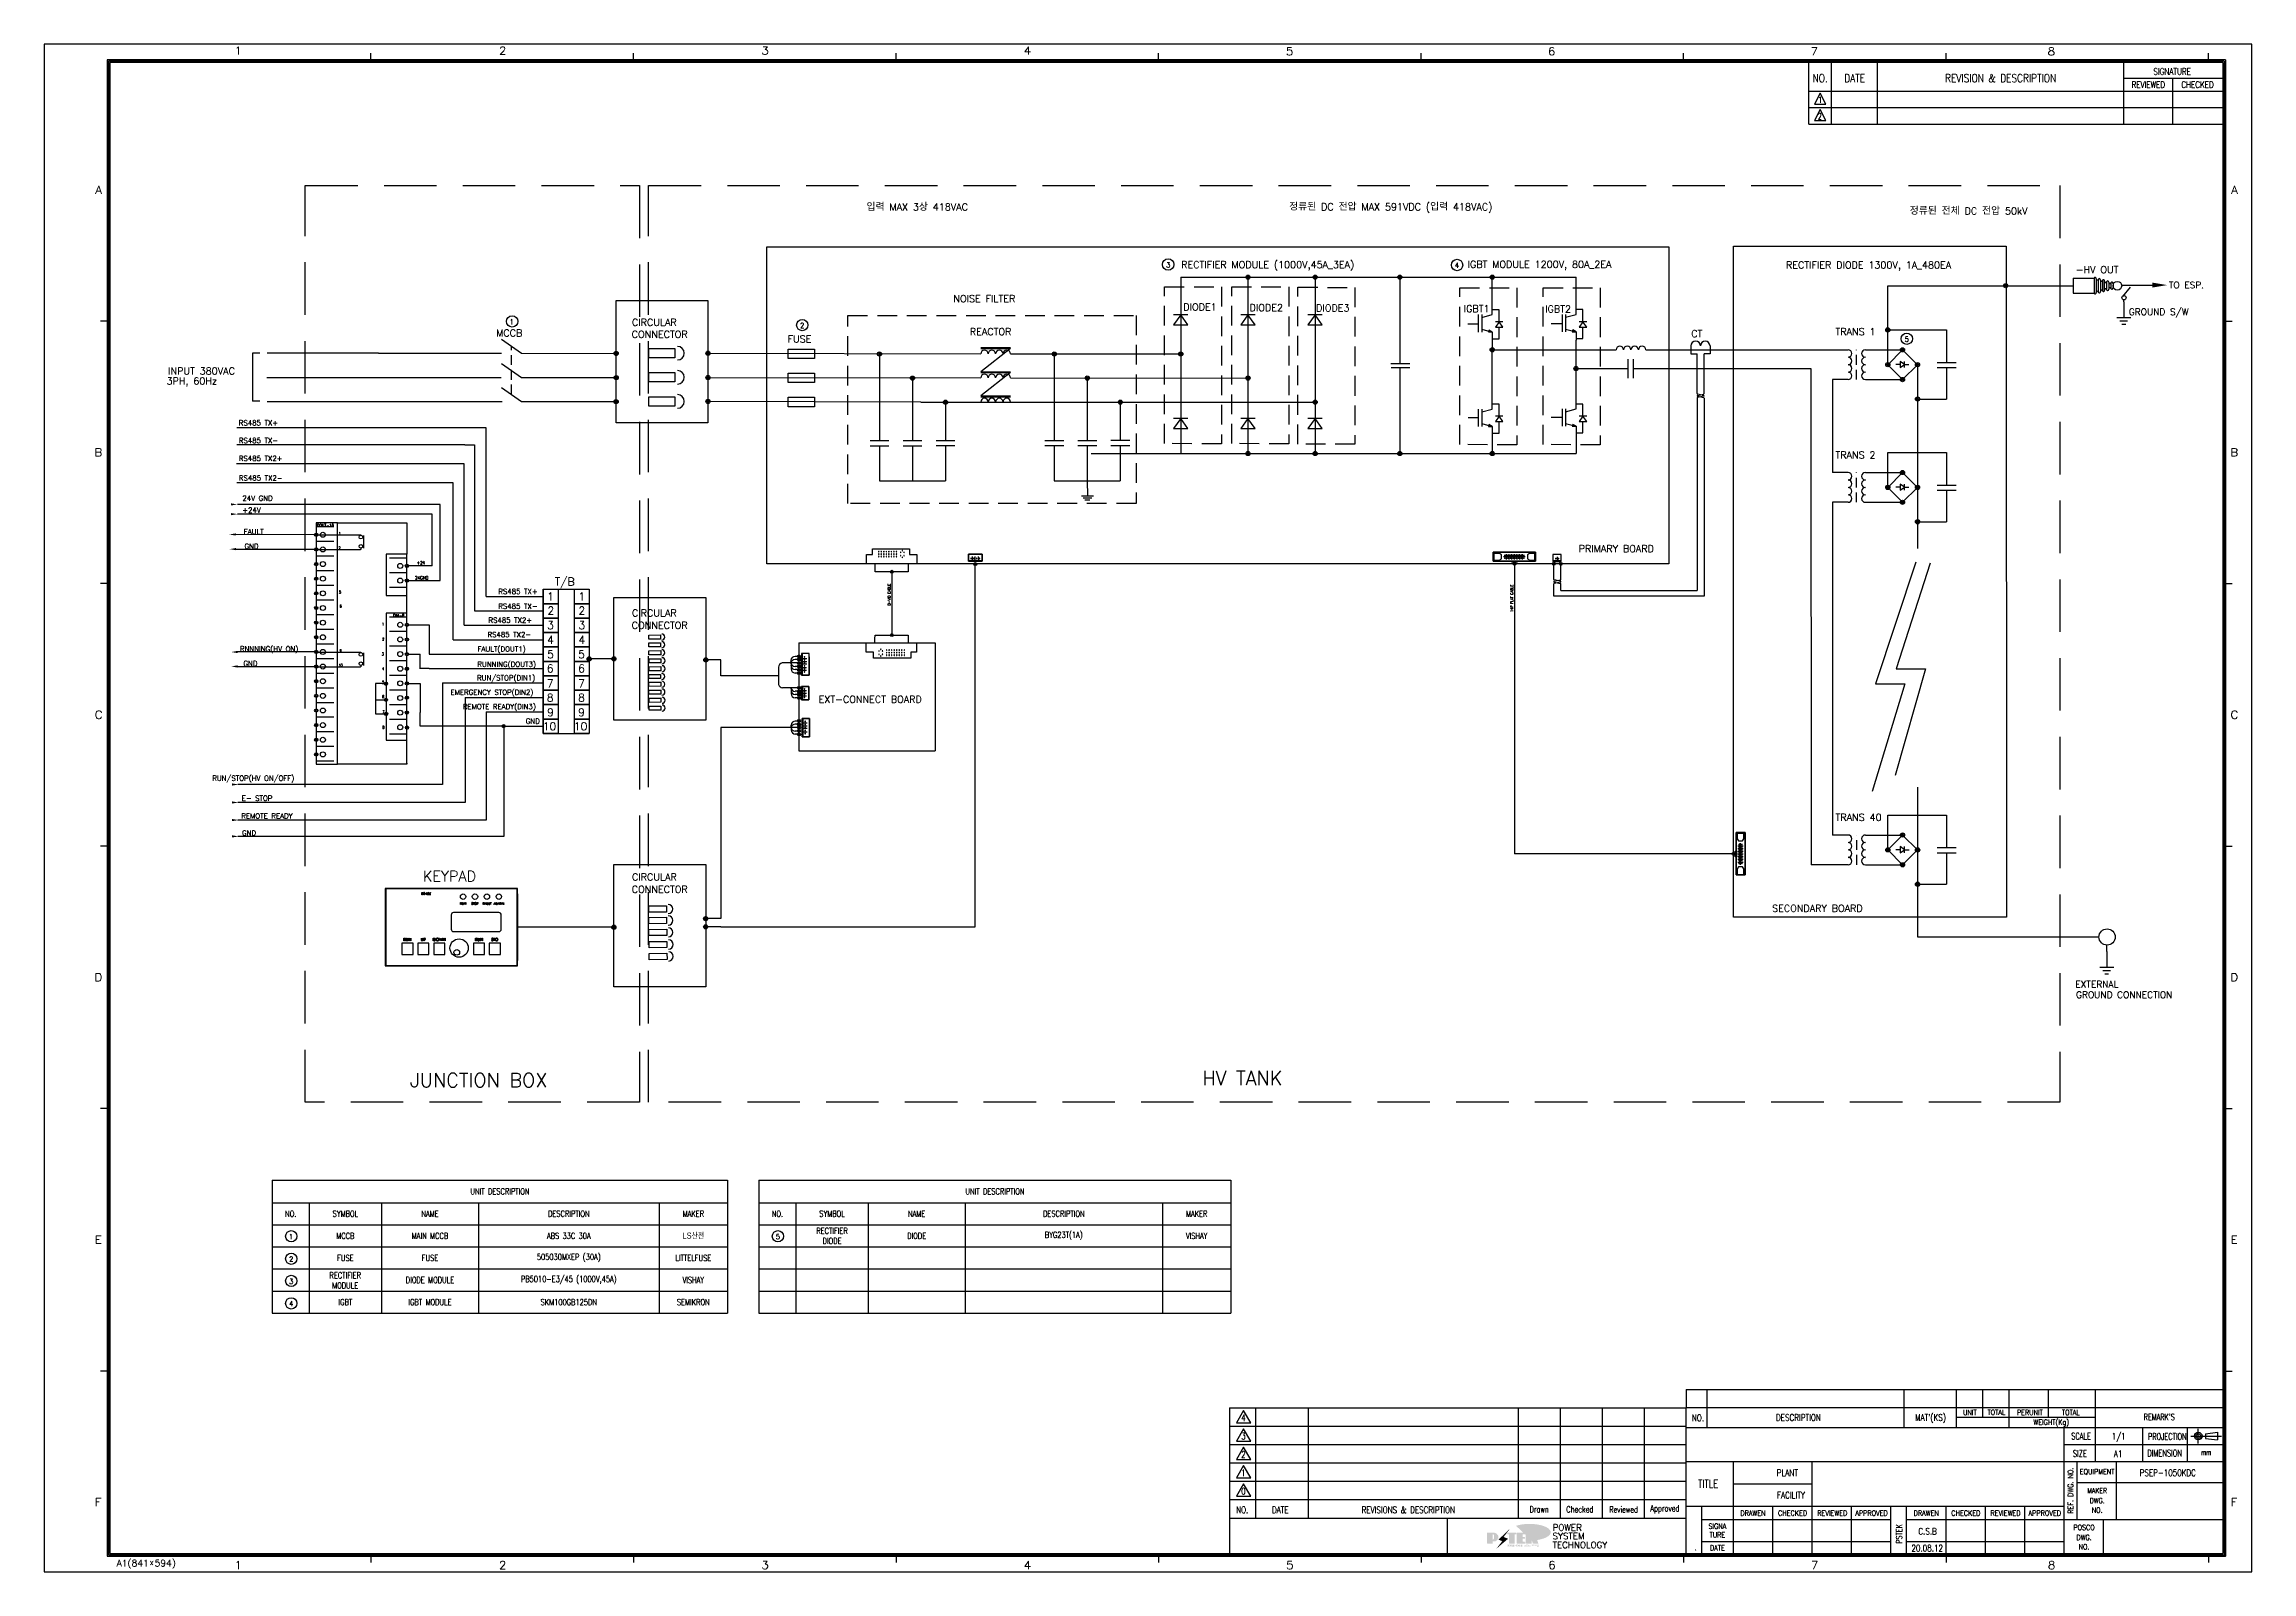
# Model space of a CAD drawing. Extents: x -3704 to -2863, y -418 to 164.
import ezdxf
from ezdxf.enums import TextEntityAlignment as Align

# ---------------------------------------------------------------- set-up
doc = ezdxf.new("R2010")
doc.units = 0
doc.header["$MEASUREMENT"] = 0
for name, pattern in [('CENTER', [2, 1.25, -0.25, 0.25, -0.25]), ('HIDDEN', [0.375, 0.25, -0.125]), ('PHANTOM', [2.5, 1.25, -0.25, 0.25, -0.25, 0.25, -0.25])]:
    doc.linetypes.add(name, pattern=pattern)
for name, color, linetype in [('1', 1, 'Continuous'), ('2', 2, 'HIDDEN'), ('3', 3, 'Continuous'), ('4', 4, 'Continuous'), ('5', 1, 'CENTER'), ('6', 6, 'PHANTOM'), ('7', 2, 'HIDDEN'), ('COMMENTS', 3, 'Continuous'), ('DRILL', 1, 'Continuous'), ('DRLDWG', 8, 'Continuous'), ('line', 3, 'Continuous'), ('OBS_SSBOT', 5, 'Continuous'), ('OBS_SSTOP', 4, 'Continuous'), ('PARTS', 7, 'Continuous'), ('PB1', 1, 'Continuous'), ('외형선', 7, 'Continuous')]:
    doc.layers.add(name, color=color, linetype=linetype)
doc.layers.add('문자', color=2, linetype='Continuous', lineweight=30)
doc.styles.add('ACANSTS', font='romans.shx', dxfattribs={"bigfont": 'whgtxt.shx'})
doc.styles.add('ROMANS', font='ROMANS.shx', dxfattribs={"width": 0.8, "bigfont": 'whgtxt.shx'})
doc.styles.add('ROMANT', font='romant', dxfattribs={"width": 1.1, "height": 5})
doc.styles.add('Single', font='romans.shx', dxfattribs={"width": 0.8, "bigfont": 'whgtxt.shx'})
doc.styles.add('TBOX', font='romans.shx', dxfattribs={"width": 0.75})

msp = doc.modelspace()

# ---------------------------------------------------------------- texts
at = {"color": 7, "linetype": 'Continuous', "style": 'TBOX'}
for s, width, p in [('1', 0.8, (-3028.15, 141.23)), ('2', 0.75, (-3028.24, 134.98))]:
    msp.add_text(s, height=2.38, dxfattribs=dict(at, width=width)).set_placement(p)
at = {"style": 'Single'}
for s, p in [('3', (-3275.69, 78.59)), ('4', (-3165.66, 78.38)), ('1', (-3525.79, 56.9)), ('2', (-3415.1, 55.5)), ('5', (-2994.32, 50.29)), ('1', (-3609.86, -291.63)), ('5', (-3424.36, -291.63)), ('2', (-3609.76, -300.18)), ('3', (-3609.76, -308.66)), ('4', (-3609.76, -317.18))]:
    msp.add_text(s, height=1.92, dxfattribs=at).set_placement(p, align=Align.CENTER)
at = {"style": 'Single', "width": 0.8}
for s, height, p in [('DOUT-16', 1.144, (-3599.94, -20.3)), ('+24', 1.283, (-3561.96, -34.56)), ('24GND', 1.283, (-3562.6, -40.31)), ('DIN-8', 1.144, (-3570.93, -54.6))]:
    msp.add_text(s, height=height, dxfattribs=at).set_placement(p)
at = {"lineweight": -3, "style": 'Single', "width": 0.8}
for s, height, p in [('1', 1.06, (-3591.32, -23.27)), ('2', 1.06, (-3591.37, -28.85)), ('5', 1.06, (-3591.15, -45.61)), ('6', 1.06, (-3590.93, -50.98)), ('1', 1.06, (-3574.74, -57.88)), ('9', 1.06, (-3590.93, -67.97)), ('2', 1.06, (-3574.7, -63.6)), ('10', 1.056, (-3590.93, -73.54)), ('3', 1.06, (-3574.88, -69.21)), ('4', 1.06, (-3574.74, -74.84)), ('5', 1.06, (-3574.74, -79.98)), ('6', 1.06, (-3574.74, -85.49)), ('7', 1.06, (-3574.61, -91.26)), ('8', 1.06, (-3574.63, -97.14))]:
    msp.add_text(s, height=height, dxfattribs=at).set_placement(p, align=Align.CENTER)
for s, p in [('D-VID CABLE', (-3381.47, -41.93)), ('14P FLAT CABLE', (-3144.29, -42.27))]:
    msp.add_text(s, height=1.0564, rotation=90, dxfattribs=at).set_placement(p, align=Align.RIGHT)
at = {"color": 2, "linetype": 'Continuous', "style": 'ROMANS', "width": 0.8}
for s, p in [('C.S.B', (-2986.4, -404.16)), ('20.08.12', (-2986.55, -410.56))]:
    msp.add_text(s, height=2.5, dxfattribs=at).set_placement(p, align=Align.CENTER)
at = {"attachment_point": 5, "style": 'Single'}
for s, insert, char_height, width in [('UNIT DESCRIPTION', (-3530.24, -273.42), 2.3194, 24.8064), ('UNIT DESCRIPTION', (-3341.68, -273.42), 2.3194, 64.0467), ('NO.', (-3609.92, -281.93), 2.319, 6.0107), ('SYMBOL', (-3589.13, -281.93), 2.319, 13.2218), ('NAME', (-3556.89, -281.93), 2.319, 34.1), ('DESCRIPTION', (-3504.02, -281.93), 2.3194, 64.0467), ('MAKER', (-3456.58, -281.93), 2.319, 21.629), ('NO.', (-3424.52, -281.93), 2.319, 6.0107), ('SYMBOL', (-3403.74, -281.93), 2.319, 13.2218), ('NAME', (-3371.5, -281.93), 2.319, 34.1), ('DESCRIPTION', (-3315.45, -281.93), 2.3194, 64.0467), ('MAKER', (-3264.84, -281.93), 2.319, 21.629), ('MCCB', (-3589.13, -290.35), 2.319, 13.2218), ('MAIN MCCB', (-3556.89, -290.35), 2.319, 34.1), ('ABS 33C 30A', (-3504.02, -290.35), 2.3194, 64.0467), ('{\\fGulim|b0|i0|c129|p50;LS산전}', (-3456.58, -290.35), 2.3194, 21.629), ('RECTIFIER DIODE', (-3403.74, -290.35), 2.3194, 13.2218), ('DIODE', (-3371.5, -290.35), 2.319, 34.1), ('BYG23T(1A)', (-3315.45, -290.35), 2.319, 64.0467), ('VISHAY', (-3264.84, -290.35), 2.319, 21.629), ('FUSE', (-3589.13, -298.76), 2.319, 13.2218), ('FUSE', (-3556.89, -298.76), 2.319, 34.1), ('505030MXEP (30A)', (-3504.02, -298.76), 2.3194, 64.0467), ('LITTELFUSE', (-3456.58, -298.76), 2.319, 21.629), ('RECTIFIER MODULE', (-3589.19, -307.33), 2.3194, 13.2218), ('DIODE MODULE', (-3556.89, -307.18), 2.3194, 34.1), ('\\A1;PB5010-E3/45 (1000V,45A)', (-3504.02, -307.18), 2.3194, 64.0467), ('VISHAY', (-3456.58, -307.18), 2.319, 21.629), ('IGBT', (-3589.13, -315.6), 2.319, 13.2218), ('IGBT MODULE', (-3556.89, -315.6), 2.3194, 34.1), ('SKM100GB125DN', (-3504.02, -315.6), 2.3194, 64.0467), ('SEMIKRON', (-3456.58, -315.6), 2.319, 21.629)]:
    msp.add_mtext(s, dxfattribs=dict(at, insert=insert, char_height=char_height, width=width))
at = {"layer": '3', "linetype": 'Continuous', "style": 'ROMANS', "width": 0.8}
msp.add_text('PSEP-1050KDC', height=2.5, dxfattribs=at).set_placement((-2894.91, -380.6), align=Align.MIDDLE)
at = {"layer": '5', "style": 'ROMANS', "width": 0.8}
msp.add_text('1', height=2.5, dxfattribs=at).set_placement((-2912.69, -367.97))
at = {"layer": 'COMMENTS', "color": 1, "style": 'ACANSTS'}
for s, p in [('입력 MAX 3상 418VAC', (-3390.61, 100.23)), ('정류된 DC 전압 MAX 591VDC (입력 418VAC)', (-3229.61, 100.33)), ('정류된 전체 DC 전압 50kV', (-2993.21, 98.73))]:
    msp.add_text(s, height=2.6752, dxfattribs=at).set_placement(p)
at = {"layer": 'COMMENTS', "color": 2, "style": 'ACANSTS'}
for s, height, p in [('RECTIFIER MODULE (1000V,45A_3EA) ', 2.6752, (-3270.74, 78.25)), ('IGBT MODULE 1200V, 80A_2EA', 2.6752, (-3161.65, 78.37)), ('RECTIFIER DIODE 1300V, 1A_480EA', 2.6752, (-3040.36, 78.12)), ('NOISE FILTER', 2.6752, (-3357.52, 65.39)), ('MCCB', 2.675, (-3531.67, 52.21)), ('FUSE', 2.675, (-3420.63, 49.95))]:
    msp.add_text(s, height=height, dxfattribs=at).set_placement(p)
at = {"layer": 'COMMENTS', "color": 3, "style": 'ACANSTS'}
for s, height, p in [('-HV OUT', 2.675, (-2929.96, 76.4)), ('CIRCULAR', 2.675, (-3479.98, 56.31)), ('DIODE1', 2.675, (-3269.95, 62.23)), ('DIODE2', 2.675, (-3244.69, 61.88)), ('DIODE3', 2.675, (-3219.33, 61.74)), ('IGBT1', 2.675, (-3163.1, 61.48)), ('IGBT2', 2.675, (-3132.09, 61.36)), ('CONNECTOR', 2.675, (-3480.05, 51.7)), ('REACTOR', 2.675, (-3351.24, 52.73)), ('CT', 2.675, (-3076.44, 52)), ('TRANS 1', 2.675, (-3021.49, 52.81)), ('3PH, 60Hz', 2.675, (-3657.26, 34)), ('INPUT 380VAC', 2.6752, (-3656.65, 37.81)), ('RS485 TX+', 1.95, (-3629.73, 18.4)), ('RS485 TX-', 1.95, (-3629.72, 11.67)), ('TRANS 2', 2.675, (-3021.49, 5.83)), ('RS485 TX2+', 1.95, (-3629.72, 4.86)), ('RS485 TX2-', 1.95, (-3629.7, -2.61)), ('24V GND', 1.95, (-3628.36, -10.32)), ('+24V', 1.95, (-3628.36, -14.85)), ('FAULT', 1.95, (-3627.83, -23.06)), ('GND', 1.95, (-3627.56, -28.61)), ('PRIMARY BOARD', 2.6752, (-3119.32, -29.88)), ('T/B', 3, (-3509.36, -42.59)), ('RS485 TX-', 1.95, (-3530.88, -51.47)), ('RS485 TX+', 1.95, (-3530.85, -45.84)), ('1', 3, (-3512.26, -48.26)), ('1', 3, (-3500.39, -48.26)), ('RS485 TX2+', 1.95, (-3534.63, -56.77)), ('3', 3, (-3512.24, -59.21)), ('2', 3, (-3512.19, -53.64)), ('3', 3, (-3500.37, -59.21)), ('2', 3, (-3500.32, -53.64)), ('CONNECTOR', 2.675, (-3480.05, -59.07)), ('CIRCULAR', 2.675, (-3479.98, -54.45)), ('RNNNING(HV ON)', 1.95, (-3629.29, -67.71)), ('FAULT(DOUT1)', 1.95, (-3538.8, -67.76)), ('RS485 TX2-', 1.95, (-3535, -62.26)), ('4', 3, (-3512.23, -64.77)), ('4', 3, (-3500.36, -64.77)), ('GND', 1.95, (-3627.96, -73.26)), ('RUNNING(DOUT3)', 1.95, (-3538.84, -73.59)), ('5', 3, (-3512.29, -70.3)), ('6', 3, (-3512.35, -75.7)), ('5', 3, (-3500.42, -70.3)), ('6', 3, (-3500.49, -75.7)), ('EMERGENCY STOP(DIN2)', 1.95, (-3549.09, -84.24)), ('RUN/STOP(DIN1)', 1.95, (-3538.96, -78.75)), ('7', 3, (-3512.35, -81.42)), ('8', 3, (-3512.35, -86.82)), ('7', 3, (-3500.49, -81.42)), ('8', 3, (-3500.49, -86.82)), ('REMOTE READY(DIN3)', 1.95, (-3544.38, -89.7)), ('9', 3, (-3512.29, -92.41)), ('9', 3, (-3500.42, -92.41)), ('EXT-CONNECT BOARD', 2.6752, (-3408.87, -87.29)), ('GND', 1.95, (-3520.42, -95.23)), ('10', 3, (-3513.96, -97.74)), ('10', 3, (-3502.09, -97.74)), ('RUN/STOP(HV ON/OFF)', 1.95, (-3639.83, -116.97)), ('E- STOP', 1.95, (-3628.63, -124.6)), ('REMOTE READY', 1.95, (-3628.78, -131.37)), ('TRANS 40', 2.675, (-3021.47, -132.25)), ('GND', 1.95, (-3628.49, -137.85)), ('KEYPAD', 4, (-3559.58, -155.31)), ('CONNECTOR', 2.675, (-3480.02, -159.65)), ('CIRCULAR', 2.675, (-3479.95, -155.03)), ('SECONDARY BOARD', 2.6752, (-3045.62, -166.89)), ('JUNCTION BOX', 5.3504, (-3564.46, -233.67)), ('HV TANK', 5.35, (-3262.68, -232.89))]:
    msp.add_text(s, height=height, dxfattribs=at).set_placement(p)
at = {"layer": '문자', "lineweight": -3, "style": 'ROMANS'}
for s, height, p in [('TO ESP.', 2.518, (-2894.47, 70.63)), ('GROUND S/W', 2.518, (-2909.73, 60.41)), ('EXTERNAL ', 2.518, (-2930.13, -195.76)), ('GROUND CONNECTION', 2.5177, (-2929.84, -199.74))]:
    msp.add_text(s, height=height, dxfattribs=at).set_placement(p)

# ---------------------------------------------------------------- blocks, each defined once
blk = doc.blocks.new('new LOGO')
at = {"layer": 'line'}
h = blk.add_hatch(color=1, dxfattribs=at)
h.paths.add_polyline_path([(41, 16), (54, 16, 1), (54, 83), (0, 83), (0, 0), (41, 0)])
h.paths.add_polyline_path([(41, 28), (41, 72), (44, 72, -0.414214), (55, 61), (55, 39, -0.414214), (44, 28)], flags=16)
h.paths.add_polyline_path([(215, 72), (227, 72), (227, 83), (160, 83), (160, 72), (172, 72), (172, 0), (215, 0)])
h.paths.add_polyline_path([(276, 37), (295, 37), (295, 49), (276, 49), (276, 72), (295, 72), (295, 83), (234, 83), (234, 0), (297, 0), (297, 11), (276, 11)])
h.paths.add_polyline_path([(347, 35), (360, 0), (400, 0), (380, 67), (400, 83), (381, 83), (347, 62), (347, 83), (305, 83), (305, 0), (347, 0)])
h = blk.add_hatch(color=250, dxfattribs=at)
h.paths.add_polyline_path([(44, 69), (47, 69, -0.129793), (52, 68, 0.221832), (44, 72), (41, 72), (41, 28), (44, 28, 0.02048), (44, 28)], flags=17)
h.paths.add_polyline_path([(44, 14), (57, 14, 0.72362), (77, 74, -0.679777), (54, 16), (41, 16), (41, 0), (3, 0), (3, -3), (44, -3)])
h.paths.add_polyline_path([(118, 14), (71, -44), (77, -40), (121, 16), (92, 29), (173, 106), (177, 111), (89, 28)])
h.paths.add_polyline_path([(163, 72), (163, 69), (172, 69), (172, 72)], flags=17)
h.paths.add_polyline_path([(218, 69), (230, 69), (230, 80), (227, 80), (227, 72), (215, 72), (215, 0), (175, 0), (175, -3), (218, -3)])
h.paths.add_polyline_path([(298, 47), (295, 47), (295, 37), (276, 37), (276, 11), (279, 11), (279, 35), (298, 35)])
h.paths.add_polyline_path([(300, 8), (297, 8), (297, 0), (237, 0), (237, -3), (300, -3)])
h.paths.add_polyline_path([(298, 80), (295, 80), (295, 72), (276, 72), (276, 49), (279, 49), (279, 69), (298, 69)])
h.paths.add_polyline_path([(350, 80), (347, 80), (347, 62), (350, 64)])
h.paths.add_polyline_path([(350, 27), (347, 35), (347, 0), (308, 0), (308, -3), (350, -3)])
h.paths.add_polyline_path([(403, 80), (397, 80), (380, 67), (400, 0), (362, 0), (363, -3), (403, -3), (383, 64)])
blk.add_hatch(color=5, dxfattribs=at).paths.add_polyline_path([(166, 35), (131, 49), (180, 113), (92, 29), (121, 16), (74, -43)])
h = blk.add_hatch(color=253, dxfattribs=at)
edge = h.paths.add_edge_path()
edge.add_ellipse((334, 86), major_axis=(-166, 0), ratio=0.39426, start_angle=111.5127, end_angle=334.469)
edge.add_ellipse((314, 81), major_axis=(-154, 0), ratio=0.40699, start_angle=121.3066, end_angle=327.7437, ccw=False)
edge.add_line((394, 28), (395, 26))
h = blk.add_hatch(color=250, dxfattribs=at)
edge = h.paths.add_edge_path()
edge.add_ellipse((238, -18), major_axis=(-14.3, 0), ratio=0.526336, start_angle=192.2456, end_angle=269.0748)
edge.add_line((238, -10), (238, -10))
edge.add_ellipse((238, -18), major_axis=(-14.3, 0), ratio=0.526336, start_angle=270.9252, end_angle=449.0748)
edge.add_line((238, -25), (238, -25))
edge.add_ellipse((238, -18), major_axis=(-14.3, 0), ratio=0.526336, start_angle=450.9252, end_angle=527.7544)
edge.add_line((252, -19), (254, -19))
edge.add_line((254, -19), (254, -27))
edge.add_line((254, -27), (263, -27))
edge.add_line((263, -27), (263, -10))
edge.add_line((263, -10), (254, -10))
edge.add_line((254, -10), (254, -16))
edge.add_line((254, -16), (252, -16))
h.paths.add_polyline_path([(241, -16), (241, -19, -1), (234, -19), (234, -16, -1)], flags=16)
h.paths.add_polyline_path([(278, -10), (268, -10), (268, -27), (278, -27)])
h.paths.add_polyline_path([(310, -10), (310, -11, -0.157169), (289, -18), (294, -20, 0.128407), (316, -16, 0.128407), (339, -20), (343, -18, -0.157169), (322, -11), (322, -10)])
h.paths.add_polyline_path([(342, -25), (342, -22), (290, -22), (290, -25)])
h.paths.add_polyline_path([(352, -10), (352, -16, 0.414214), (354, -18), (379, -18), (379, -20), (390, -20), (390, -10), (379, -10), (379, -14), (375, -14), (375, -15), (379, -15), (379, -16), (365, -16), (365, -15), (371, -15), (371, -14), (365, -14), (365, -13), (375, -13), (375, -10)])
h.paths.add_polyline_path([(394, -10), (394, -20), (405, -20), (405, -10)])
h.paths.add_polyline_path([(405, -27), (405, -21), (357, -21), (357, -23), (392, -23), (392, -27)])
h.paths.add_polyline_path([(200, -10), (200, -22), (193, -22), (193, -13), (197, -13), (197, -10), (161, -10), (161, -13), (164, -13), (164, -22), (161, -22), (161, -25), (200, -25), (200, -27), (214, -27), (214, -10)])
h.paths.add_polyline_path([(182, -13), (176, -13), (176, -22), (182, -22)], flags=17)
blk = doc.blocks.new('A$C4FE37CEF')
at = {"xscale": 0.04859999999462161, "yscale": 0.04859999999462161, "zscale": 0.04859999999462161}
blk.add_blockref('new LOGO', (15.1, -9.6), dxfattribs=at)
at = {"style": 'ROMANT'}
for s, p in [('POWER', (40.12, -4.82)), ('SYSTEM', (40.12, -8.1)), ('TECHNOLOGY', (40.12, -11.48))]:
    blk.add_text(s, height=2.43, dxfattribs=at).set_placement(p)
blk = doc.blocks.new('A$C3BA4433A')
at = {"color": 4, "linetype": 'Continuous'}
for p, q in [((-10, 576), (-817, 576)), ((-817, 576), (-817, 6)), ((-10.5, 575.5), (-816.5, 575.5)), ((-816.5, 575.5), (-816.5, 6.5)), ((-11, 575), (-816, 575)), ((-816, 575), (-816, 7)), ((-11, 575), (-11, 7)), ((-10.5, 575.5), (-10.5, 6.5)), ((-10, 576), (-10, 6)), ((-817, 6), (-10, 6)), ((-816.5, 6.5), (-10.5, 6.5)), ((-816, 7), (-11, 7))]:
    blk.add_line(p, q, dxfattribs=at)
at = {"color": 3, "linetype": 'Continuous'}
for p, q in [((-716.5, 575.5), (-716.5, 578.5)), ((-716.5, 575.5), (-716.5, 578.5)), ((-616.5, 575.5), (-616.5, 578.5)), ((-616.5, 575.5), (-616.5, 578.5)), ((-516.5, 575.5), (-516.5, 578.5)), ((-516.5, 575.5), (-516.5, 578.5)), ((-216.5, 575.5), (-216.5, 578.5)), ((-216.5, 575.5), (-216.5, 578.5)), ((-116.5, 575.5), (-116.5, 578.5)), ((-116.5, 575.5), (-116.5, 578.5)), ((-16.5, 575.5), (-16.5, 578.5)), ((-16.5, 575.5), (-16.5, 578.5)), ((-816.5, 476.46), (-819.5, 476.46)), ((-816.5, 476.46), (-819.5, 476.46)), ((-10.5, 476.46), (-7.5, 476.46)), ((-10.5, 476.46), (-7.5, 476.46)), ((-816.5, 376.46), (-819.5, 376.46)), ((-816.5, 376.46), (-819.5, 376.46)), ((-10.5, 376.46), (-7.5, 376.46)), ((-10.5, 376.46), (-7.5, 376.46)), ((-816.5, 276.46), (-819.5, 276.46)), ((-816.5, 276.46), (-819.5, 276.46)), ((-10.5, 276.46), (-7.5, 276.46)), ((-10.5, 276.46), (-7.5, 276.46)), ((-816.5, 176.46), (-819.5, 176.46)), ((-816.5, 176.46), (-819.5, 176.46)), ((-10.5, 176.46), (-7.5, 176.46)), ((-10.5, 176.46), (-7.5, 176.46)), ((-816.5, 76.46), (-819.5, 76.46)), ((-816.5, 76.46), (-819.5, 76.46)), ((-10.5, 76.46), (-7.5, 76.46)), ((-10.5, 76.46), (-7.5, 76.46)), ((-215.5, 6.5), (-215.5, 62.5)), ((-10.5, 62.5), (-215.5, 62.5)), ((-716.5, 6.5), (-716.5, 3.5)), ((-716.5, 6.5), (-716.5, 3.5)), ((-616.5, 6.5), (-616.5, 3.5)), ((-616.5, 6.5), (-616.5, 3.5)), ((-516.5, 6.5), (-516.5, 3.5)), ((-516.5, 6.5), (-516.5, 3.5)), ((-416.5, 6.5), (-416.5, 3.5)), ((-416.5, 6.5), (-416.5, 3.5)), ((-316.5, 6.5), (-316.5, 3.5)), ((-316.5, 6.5), (-316.5, 3.5)), ((-216.5, 6.5), (-216.5, 3.5)), ((-216.5, 6.5), (-216.5, 3.5)), ((-116.5, 6.5), (-116.5, 3.5)), ((-116.5, 6.5), (-116.5, 3.5)), ((-16.5, 6.5), (-16.5, 3.5)), ((-16.5, 6.5), (-16.5, 3.5))]:
    blk.add_line(p, q, dxfattribs=at)
at = {"color": 3}
for p, q in [((-416.5, 575.5), (-416.5, 578.5)), ((-416.5, 575.5), (-416.5, 578.5)), ((-316.5, 575.5), (-316.5, 578.5)), ((-316.5, 575.5), (-316.5, 578.5))]:
    blk.add_line(p, q, dxfattribs=at)
at = {"color": 7, "linetype": 'Continuous'}
for p, q in [((-379.5, 62.5), (-379.5, 20.5)), ((-359.5, 62.5), (-359.5, 20.5)), ((-279.5, 62.5), (-279.5, 20.5)), ((-263.5, 62.5), (-263.5, 20.5)), ((-247.5, 62.5), (-247.5, 20.5)), ((-231.5, 62.5), (-231.5, 20.5)), ((-207.5, 55), (-207.5, 62.5)), ((-132.5, 55), (-132.5, 62.5)), ((-112.5, 55), (-112.5, 62.5)), ((-102.5, 58.84), (-102.5, 62.5)), ((-92.5, 55), (-92.5, 62.5)), ((-77.5, 58.84), (-77.5, 62.5)), ((-59.5, 55), (-59.5, 62.5)), ((-389.5, 55.5), (-215.5, 55.5)), ((-215.5, 55), (-10.5, 55)), ((-59.5, 58.84), (-112.5, 58.84)), ((-71.5, 6.5), (-71.5, 55)), ((-59.5, 42), (-59.5, 55)), ((-41.5, 42), (-41.5, 55)), ((-24.5, 42), (-24.5, 55)), ((-389.5, 48.5), (-215.5, 48.5)), ((-71.5, 48.5), (-10.5, 48.5)), ((-389.5, 41.5), (-215.5, 41.5)), ((-389.5, 34.5), (-215.5, 34.5)), ((-215.5, 42), (-10.5, 42)), ((-197.5, 6.5), (-197.5, 42)), ((-167.5, 6.5), (-167.5, 42)), ((-66.5, 20), (-66.5, 42)), ((-66.5, 34), (-10.5, 34)), ((-51.5, 20), (-51.5, 42)), ((-389.5, 27.5), (-215.5, 27.5)), ((-197.5, 33.5), (-167.5, 33.5)), ((-389.5, 20.5), (-215.5, 20.5)), ((-306.5, 20.5), (-306.5, 6.5)), ((-215.5, 25), (-71.5, 25)), ((-209.5, 6.5), (-209.5, 25)), ((-209.5, 20), (-137.5, 20)), ((-182.5, 6.5), (-182.5, 25)), ((-152.5, 6.5), (-152.5, 25)), ((-137.5, 6.5), (-137.5, 25)), ((-131.5, 6.5), (-131.5, 25)), ((-131.5, 20), (-10.5, 20)), ((-116.5, 6.5), (-116.5, 25)), ((-101.5, 6.5), (-101.5, 25)), ((-86.5, 6.5), (-86.5, 25)), ((-56.5, 6.5), (-56.5, 20)), ((-209.5, 11.5), (-137.5, 11.5)), ((-131.5, 11.5), (-71.5, 11.5))]:
    blk.add_line(p, q, dxfattribs=at)
at = {"color": 2, "linetype": 'Continuous'}
for p, q in [((-17.7, 52.6), (-13.14, 53.18)), ((-17.7, 52.6), (-17.7, 50.83)), ((-17.7, 50.83), (-13.14, 50.25)), ((-13.14, 53.18), (-13.14, 50.25))]:
    blk.add_line(p, q, dxfattribs=at)
at = {"color": 3, "linetype": 'Continuous', "lineweight": 0}
for points in [[(-767.62, 580.44), (-767.33, 580.62), (-766.92, 581.03), (-766.92, 578.06)], [(-767.62, 580.44), (-767.33, 580.62), (-766.92, 581.03), (-766.92, 578.06)], [(-667.16, 580.33), (-667.16, 580.44), (-667.04, 580.74), (-666.92, 580.91), (-666.63, 581.03), (-666.05, 581.03), (-665.76, 580.91), (-665.58, 580.74), (-665.47, 580.44), (-665.47, 580.21), (-665.58, 579.92), (-665.87, 579.45), (-667.33, 578.06), (-665.35, 578.06)], [(-667.16, 580.33), (-667.16, 580.44), (-667.04, 580.74), (-666.92, 580.91), (-666.63, 581.03), (-666.05, 581.03), (-665.76, 580.91), (-665.58, 580.74), (-665.47, 580.44), (-665.47, 580.21), (-665.58, 579.92), (-665.87, 579.45), (-667.33, 578.06), (-665.35, 578.06)], [(-567.05, 581.03), (-565.48, 581.03), (-566.35, 579.92), (-565.94, 579.92), (-565.65, 579.75), (-565.48, 579.63), (-565.36, 579.16), (-565.36, 578.93), (-565.48, 578.46), (-565.77, 578.17), (-566.24, 578.06), (-566.64, 578.06), (-567.05, 578.17), (-567.23, 578.35), (-567.34, 578.64)], [(-567.05, 581.03), (-565.48, 581.03), (-566.35, 579.92), (-565.94, 579.92), (-565.65, 579.75), (-565.48, 579.63), (-565.36, 579.16), (-565.36, 578.93), (-565.48, 578.46), (-565.77, 578.17), (-566.24, 578.06), (-566.64, 578.06), (-567.05, 578.17), (-567.23, 578.35), (-567.34, 578.64)], [(-265.85, 580.35), (-266.02, 580.64), (-266.43, 580.76), (-266.72, 580.76), (-267.13, 580.64), (-267.42, 580.24), (-267.6, 579.48), (-267.6, 578.78), (-267.42, 578.2), (-267.13, 577.91), (-266.72, 577.79), (-266.55, 577.79), (-266.14, 577.91), (-265.85, 578.2), (-265.73, 578.66), (-265.73, 578.78), (-265.85, 579.19), (-266.14, 579.48), (-266.55, 579.65), (-266.72, 579.65), (-267.13, 579.48), (-267.42, 579.19), (-267.6, 578.78)], [(-265.85, 580.35), (-266.02, 580.64), (-266.43, 580.76), (-266.72, 580.76), (-267.13, 580.64), (-267.42, 580.24), (-267.6, 579.48), (-267.6, 578.78), (-267.42, 578.2), (-267.13, 577.91), (-266.72, 577.79), (-266.55, 577.79), (-266.14, 577.91), (-265.85, 578.2), (-265.73, 578.66), (-265.73, 578.78), (-265.85, 579.19), (-266.14, 579.48), (-266.55, 579.65), (-266.72, 579.65), (-267.13, 579.48), (-267.42, 579.19), (-267.6, 578.78)], [(-167.08, 577.79), (-165.69, 580.76), (-167.67, 580.76)], [(-167.08, 577.79), (-165.69, 580.76), (-167.67, 580.76)], [(-76.65, 580.76), (-77.12, 580.64), (-77.23, 580.35), (-77.23, 580.06), (-77.12, 579.77), (-76.83, 579.65), (-76.24, 579.48), (-75.83, 579.36), (-75.54, 579.07), (-75.37, 578.78), (-75.37, 578.37), (-75.54, 578.08), (-75.66, 577.91), (-76.07, 577.79), (-76.65, 577.79), (-77.12, 577.91), (-77.23, 578.08), (-77.41, 578.37), (-77.41, 578.78), (-77.23, 579.07), (-76.94, 579.36), (-76.53, 579.48), (-75.95, 579.65), (-75.66, 579.77), (-75.54, 580.06), (-75.54, 580.35), (-75.66, 580.64), (-76.07, 580.76), (-76.65, 580.76), (-76.65, 580.76)], [(-821.39, 525), (-820.23, 528.03), (-819.12, 525)], [(-821.39, 525), (-820.23, 528.03), (-819.12, 525)], [(-820.93, 525.99), (-819.53, 525.99)], [(-820.93, 525.99), (-819.53, 525.99)], [(-7.79, 525), (-6.62, 528.03), (-5.51, 525)], [(-7.79, 525), (-6.62, 528.03), (-5.51, 525)], [(-7.32, 525.99), (-5.92, 525.99)], [(-7.32, 525.99), (-5.92, 525.99)], [(-821.28, 425.01), (-821.28, 427.98), (-819.94, 427.98), (-819.53, 427.87), (-819.41, 427.75), (-819.24, 427.46), (-819.24, 427.17), (-819.41, 426.88), (-819.53, 426.7), (-819.94, 426.58), (-821.28, 426.58)], [(-821.28, 425.01), (-821.28, 427.98), (-819.94, 427.98), (-819.53, 427.87), (-819.41, 427.75), (-819.24, 427.46), (-819.24, 427.17), (-819.41, 426.88), (-819.53, 426.7), (-819.94, 426.58), (-821.28, 426.58)], [(-819.94, 426.58), (-819.53, 426.47), (-819.41, 426.29), (-819.24, 426), (-819.24, 425.59), (-819.41, 425.3), (-819.53, 425.13), (-819.94, 425.01), (-821.28, 425.01)], [(-819.94, 426.58), (-819.53, 426.47), (-819.41, 426.29), (-819.24, 426), (-819.24, 425.59), (-819.41, 425.3), (-819.53, 425.13), (-819.94, 425.01), (-821.28, 425.01)], [(-7.61, 425.01), (-7.61, 427.98), (-6.33, 427.98), (-5.92, 427.87), (-5.81, 427.75), (-5.63, 427.46), (-5.63, 427.17), (-5.81, 426.88), (-5.92, 426.7), (-6.33, 426.58), (-7.61, 426.58)], [(-7.61, 425.01), (-7.61, 427.98), (-6.33, 427.98), (-5.92, 427.87), (-5.81, 427.75), (-5.63, 427.46), (-5.63, 427.17), (-5.81, 426.88), (-5.92, 426.7), (-6.33, 426.58), (-7.61, 426.58)], [(-6.33, 426.58), (-5.92, 426.47), (-5.81, 426.29), (-5.63, 426), (-5.63, 425.59), (-5.81, 425.3), (-5.92, 425.13), (-6.33, 425.01), (-7.61, 425.01)], [(-6.33, 426.58), (-5.92, 426.47), (-5.81, 426.29), (-5.63, 426), (-5.63, 425.59), (-5.81, 425.3), (-5.92, 425.13), (-6.33, 425.01), (-7.61, 425.01)], [(-819.18, 327.29), (-819.3, 327.59), (-819.59, 327.88), (-819.88, 327.99), (-820.46, 327.99), (-820.75, 327.88), (-821.04, 327.59), (-821.16, 327.29), (-821.34, 326.89), (-821.34, 326.13), (-821.16, 325.72), (-821.04, 325.43), (-820.75, 325.14), (-820.46, 325.02), (-819.88, 325.02), (-819.59, 325.14), (-819.3, 325.43), (-819.18, 325.72)], [(-819.18, 327.29), (-819.3, 327.59), (-819.59, 327.88), (-819.88, 327.99), (-820.46, 327.99), (-820.75, 327.88), (-821.04, 327.59), (-821.16, 327.29), (-821.34, 326.89), (-821.34, 326.13), (-821.16, 325.72), (-821.04, 325.43), (-820.75, 325.14), (-820.46, 325.02), (-819.88, 325.02), (-819.59, 325.14), (-819.3, 325.43), (-819.18, 325.72)], [(-5.57, 327.29), (-5.69, 327.59), (-5.98, 327.88), (-6.27, 327.99), (-6.85, 327.99), (-7.15, 327.88), (-7.44, 327.59), (-7.55, 327.29), (-7.73, 326.89), (-7.73, 326.13), (-7.55, 325.72), (-7.44, 325.43), (-7.15, 325.14), (-6.85, 325.02), (-6.27, 325.02), (-5.98, 325.14), (-5.69, 325.43), (-5.57, 325.72)], [(-5.57, 327.29), (-5.69, 327.59), (-5.98, 327.88), (-6.27, 327.99), (-6.85, 327.99), (-7.15, 327.88), (-7.44, 327.59), (-7.55, 327.29), (-7.73, 326.89), (-7.73, 326.13), (-7.55, 325.72), (-7.44, 325.43), (-7.15, 325.14), (-6.85, 325.02), (-6.27, 325.02), (-5.98, 325.14), (-5.69, 325.43), (-5.57, 325.72)], [(-821.28, 225.03), (-821.28, 228), (-820.23, 228), (-819.82, 227.89), (-819.53, 227.6), (-819.41, 227.3), (-819.24, 226.9), (-819.24, 226.14), (-819.41, 225.73), (-819.53, 225.44), (-819.82, 225.15), (-820.23, 225.03), (-821.28, 225.03), (-821.28, 225.03)], [(-821.28, 225.03), (-821.28, 228), (-820.23, 228), (-819.82, 227.89), (-819.53, 227.6), (-819.41, 227.3), (-819.24, 226.9), (-819.24, 226.14), (-819.41, 225.73), (-819.53, 225.44), (-819.82, 225.15), (-820.23, 225.03), (-821.28, 225.03), (-821.28, 225.03)], [(-7.61, 225.03), (-7.61, 228), (-6.62, 228), (-6.21, 227.89), (-5.92, 227.6), (-5.81, 227.3), (-5.63, 226.9), (-5.63, 226.14), (-5.81, 225.73), (-5.92, 225.44), (-6.21, 225.15), (-6.62, 225.03), (-7.61, 225.03), (-7.61, 225.03)], [(-7.61, 225.03), (-7.61, 228), (-6.62, 228), (-6.21, 227.89), (-5.92, 227.6), (-5.81, 227.3), (-5.63, 226.9), (-5.63, 226.14), (-5.81, 225.73), (-5.92, 225.44), (-6.21, 225.15), (-6.62, 225.03), (-7.61, 225.03), (-7.61, 225.03)], [(-821.16, 125.04), (-821.16, 128.01), (-819.3, 128.01)], [(-821.16, 125.04), (-821.16, 128.01), (-819.3, 128.01)], [(-821.16, 126.62), (-820.05, 126.62)], [(-821.16, 126.62), (-820.05, 126.62)], [(-7.55, 125.04), (-7.55, 128.01), (-5.69, 128.01)], [(-7.55, 125.04), (-7.55, 128.01), (-5.69, 128.01)], [(-7.55, 126.62), (-6.39, 126.62)], [(-7.55, 126.62), (-6.39, 126.62)], [(-821.16, 125.04), (-819.3, 125.04)], [(-821.16, 125.04), (-819.3, 125.04)], [(-7.55, 125.04), (-5.69, 125.04)], [(-7.55, 125.04), (-5.69, 125.04)], [(-821.16, 25.04), (-821.16, 28.01), (-819.3, 28.01)], [(-821.16, 25.04), (-821.16, 28.01), (-819.3, 28.01)], [(-821.16, 26.62), (-820.05, 26.62)], [(-821.16, 26.62), (-820.05, 26.62)], [(-7.55, 25.04), (-7.55, 28.01), (-5.69, 28.01)], [(-7.55, 25.04), (-7.55, 28.01), (-5.69, 28.01)], [(-7.55, 26.62), (-6.39, 26.62)], [(-7.55, 26.62), (-6.39, 26.62)], [(-767.62, 3.53), (-767.33, 3.64), (-766.92, 4.05), (-766.92, 1.08)], [(-767.62, 3.53), (-767.33, 3.64), (-766.92, 4.05), (-766.92, 1.08)], [(-667.16, 3.35), (-667.16, 3.53), (-667.04, 3.76), (-666.92, 3.93), (-666.63, 4.05), (-666.05, 4.05), (-665.76, 3.93), (-665.58, 3.76), (-665.47, 3.53), (-665.47, 3.23), (-665.58, 2.94), (-665.87, 2.48), (-667.33, 1.08), (-665.35, 1.08)], [(-667.16, 3.35), (-667.16, 3.53), (-667.04, 3.76), (-666.92, 3.93), (-666.63, 4.05), (-666.05, 4.05), (-665.76, 3.93), (-665.58, 3.76), (-665.47, 3.53), (-665.47, 3.23), (-665.58, 2.94), (-665.87, 2.48), (-667.33, 1.08), (-665.35, 1.08)], [(-567.11, 4.05), (-565.54, 4.05), (-566.35, 2.94), (-565.94, 2.94), (-565.65, 2.77), (-565.54, 2.65), (-565.36, 2.24), (-565.36, 1.95), (-565.54, 1.49), (-565.83, 1.19), (-566.24, 1.08), (-566.64, 1.08), (-567.11, 1.19), (-567.23, 1.37), (-567.34, 1.66)], [(-567.11, 4.05), (-565.54, 4.05), (-566.35, 2.94), (-565.94, 2.94), (-565.65, 2.77), (-565.54, 2.65), (-565.36, 2.24), (-565.36, 1.95), (-565.54, 1.49), (-565.83, 1.19), (-566.24, 1.08), (-566.64, 1.08), (-567.11, 1.19), (-567.23, 1.37), (-567.34, 1.66)], [(-466.07, 4.05), (-467.47, 2.07), (-465.31, 2.07)], [(-466.07, 4.05), (-467.47, 2.07), (-465.31, 2.07)], [(-466.07, 4.05), (-466.07, 1.08)], [(-466.07, 4.05), (-466.07, 1.08)], [(-365.72, 4.05), (-367.18, 4.05), (-367.3, 2.77), (-367.18, 2.94), (-366.77, 3.06), (-366.31, 3.06), (-365.9, 2.94), (-365.61, 2.65), (-365.49, 2.24), (-365.49, 1.95), (-365.61, 1.49), (-365.9, 1.19), (-366.31, 1.08), (-366.77, 1.08), (-367.18, 1.19), (-367.3, 1.37), (-367.47, 1.66)], [(-365.72, 4.05), (-367.18, 4.05), (-367.3, 2.77), (-367.18, 2.94), (-366.77, 3.06), (-366.31, 3.06), (-365.9, 2.94), (-365.61, 2.65), (-365.49, 2.24), (-365.49, 1.95), (-365.61, 1.49), (-365.9, 1.19), (-366.31, 1.08), (-366.77, 1.08), (-367.18, 1.19), (-367.3, 1.37), (-367.47, 1.66)], [(-265.73, 3.64), (-265.91, 3.93), (-266.32, 4.05), (-266.61, 4.05), (-267.02, 3.93), (-267.31, 3.53), (-267.48, 2.77), (-267.48, 2.07), (-267.31, 1.49), (-267.02, 1.19), (-266.61, 1.08), (-266.43, 1.08), (-266.03, 1.19), (-265.73, 1.49), (-265.62, 1.95), (-265.62, 2.07), (-265.73, 2.48), (-266.03, 2.77), (-266.43, 2.94), (-266.61, 2.94), (-267.02, 2.77), (-267.31, 2.48), (-267.48, 2.07)], [(-265.73, 3.64), (-265.91, 3.93), (-266.32, 4.05), (-266.61, 4.05), (-267.02, 3.93), (-267.31, 3.53), (-267.48, 2.77), (-267.48, 2.07), (-267.31, 1.49), (-267.02, 1.19), (-266.61, 1.08), (-266.43, 1.08), (-266.03, 1.19), (-265.73, 1.49), (-265.62, 1.95), (-265.62, 2.07), (-265.73, 2.48), (-266.03, 2.77), (-266.43, 2.94), (-266.61, 2.94), (-267.02, 2.77), (-267.31, 2.48), (-267.48, 2.07)], [(-166.97, 1.08), (-165.57, 4.05), (-167.55, 4.05)], [(-166.97, 1.08), (-165.57, 4.05), (-167.55, 4.05)], [(-76.54, 4.05), (-77, 3.93), (-77.12, 3.64), (-77.12, 3.35), (-77, 3.06), (-76.71, 2.94), (-76.13, 2.77), (-75.72, 2.65), (-75.43, 2.36), (-75.25, 2.07), (-75.25, 1.66), (-75.43, 1.37), (-75.54, 1.19), (-75.95, 1.08), (-76.54, 1.08), (-77, 1.19), (-77.12, 1.37), (-77.29, 1.66), (-77.29, 2.07), (-77.12, 2.36), (-76.83, 2.65), (-76.42, 2.77), (-75.84, 2.94), (-75.54, 3.06), (-75.43, 3.35), (-75.43, 3.64), (-75.54, 3.93), (-75.95, 4.05), (-76.54, 4.05), (-76.54, 4.05)]]:
    blk.add_lwpolyline(points, dxfattribs=at)
at = {"color": 3, "lineweight": 0}
for points in [[(-466.07, 581.03), (-467.47, 579.05), (-465.31, 579.05)], [(-466.07, 581.03), (-467.47, 579.05), (-465.31, 579.05)], [(-466.07, 581.03), (-466.07, 578.06)], [(-466.07, 581.03), (-466.07, 578.06)], [(-365.84, 580.76), (-367.3, 580.76), (-367.41, 579.48), (-367.3, 579.65), (-366.89, 579.77), (-366.42, 579.77), (-366.01, 579.65), (-365.72, 579.36), (-365.61, 578.95), (-365.61, 578.66), (-365.72, 578.2), (-366.01, 577.91), (-366.42, 577.79), (-366.89, 577.79), (-367.3, 577.91), (-367.41, 578.08), (-367.59, 578.37)], [(-365.84, 580.76), (-367.3, 580.76), (-367.41, 579.48), (-367.3, 579.65), (-366.89, 579.77), (-366.42, 579.77), (-366.01, 579.65), (-365.72, 579.36), (-365.61, 578.95), (-365.61, 578.66), (-365.72, 578.2), (-366.01, 577.91), (-366.42, 577.79), (-366.89, 577.79), (-367.3, 577.91), (-367.41, 578.08), (-367.59, 578.37)]]:
    blk.add_lwpolyline(points, dxfattribs=at)
at = {"color": 7, "linetype": 'Continuous'}
for points in [[(-384.08, 61.5), (-386.78, 56.81), (-381.37, 56.81)], [(-384.08, 54.5), (-386.78, 49.81), (-381.37, 49.81)], [(-384.08, 47.5), (-386.78, 42.81), (-381.37, 42.81)], [(-384.08, 40.5), (-386.78, 35.81), (-381.37, 35.81)], [(-384.08, 33.5), (-386.78, 28.81), (-381.37, 28.81)]]:
    blk.add_lwpolyline(points, close=True, dxfattribs=at)
at = {"color": 2, "linetype": 'Continuous'}
for radius in [1.46, 0.884]:
    blk.add_circle((-20.42, 51.71), radius, dxfattribs=at)
at = {"layer": '1'}
for p, q in [((-23.22, 51.71), (-11.56, 51.71)), ((-20.42, 48.92), (-20.42, 54.51)), ((-10.37, 6.64), (-9.97, 6.64))]:
    blk.add_line(p, q, dxfattribs=at)
at = {"layer": '2'}
blk.add_line((-10.37, 6.56), (-9.97, 6.56), dxfattribs=at)
at = {"layer": '3'}
for p, q in [((-389.5, 62.5), (-389.5, 6.5)), ((-389.5, 62.5), (-215.5, 62.5)), ((-10.37, 6.48), (-9.97, 6.48))]:
    blk.add_line(p, q, dxfattribs=at)
at = {"layer": '4'}
blk.add_line((-10.37, 6.4), (-9.97, 6.4), dxfattribs=at)
at = {"layer": '5'}
blk.add_line((-10.37, 6.32), (-9.97, 6.32), dxfattribs=at)
at = {"layer": '6'}
blk.add_line((-10.37, 6.24), (-9.97, 6.24), dxfattribs=at)
at = {"layer": '7'}
blk.add_line((-10.37, 6.16), (-9.97, 6.16), dxfattribs=at)
at = {"layer": '7', "lineweight": 0}
for points in [[(-813.3, 2.07), (-812.42, 4.57), (-811.55, 2.07)], [(-812.95, 2.94), (-811.84, 2.94)], [(-812.95, 2.94), (-811.84, 2.94)], [(-810.79, 4.11), (-810.56, 4.22), (-810.21, 4.57), (-810.21, 2.07)], [(-810.79, 4.11), (-810.56, 4.22), (-810.21, 4.57), (-810.21, 2.07)], [(-808.05, 5.04), (-808.23, 4.81), (-808.46, 4.46), (-808.69, 3.99), (-808.81, 3.41), (-808.81, 2.94), (-808.69, 2.3), (-808.46, 1.84), (-808.23, 1.49), (-808.05, 1.25)], [(-808.05, 5.04), (-808.23, 4.81), (-808.46, 4.46), (-808.69, 3.99), (-808.81, 3.41), (-808.81, 2.94), (-808.69, 2.3), (-808.46, 1.84), (-808.23, 1.49), (-808.05, 1.25)], [(-806.83, 4.57), (-807.18, 4.46), (-807.24, 4.22), (-807.24, 3.99), (-807.18, 3.76), (-806.94, 3.64), (-806.48, 3.53), (-806.19, 3.41), (-805.95, 3.18), (-805.84, 2.94), (-805.84, 2.59), (-805.95, 2.3), (-806.07, 2.18), (-806.36, 2.07), (-806.83, 2.07), (-807.18, 2.18), (-807.24, 2.3), (-807.35, 2.59), (-807.35, 2.94), (-807.24, 3.18), (-807.06, 3.41), (-806.71, 3.53), (-806.3, 3.64), (-806.07, 3.76), (-805.95, 3.99), (-805.95, 4.22), (-806.07, 4.46), (-806.36, 4.57), (-806.83, 4.57), (-806.83, 4.57)], [(-806.83, 4.57), (-807.18, 4.46), (-807.24, 4.22), (-807.24, 3.99), (-807.18, 3.76), (-806.94, 3.64), (-806.48, 3.53), (-806.19, 3.41), (-805.95, 3.18), (-805.84, 2.94), (-805.84, 2.59), (-805.95, 2.3), (-806.07, 2.18), (-806.36, 2.07), (-806.83, 2.07), (-807.18, 2.18), (-807.24, 2.3), (-807.35, 2.59), (-807.35, 2.94), (-807.24, 3.18), (-807.06, 3.41), (-806.71, 3.53), (-806.3, 3.64), (-806.07, 3.76), (-805.95, 3.99), (-805.95, 4.22), (-806.07, 4.46), (-806.36, 4.57), (-806.83, 4.57), (-806.83, 4.57)], [(-804.09, 4.57), (-805.2, 2.94), (-803.56, 2.94)], [(-804.09, 4.57), (-805.2, 2.94), (-803.56, 2.94)], [(-804.09, 4.57), (-804.09, 2.07)], [(-804.09, 4.57), (-804.09, 2.07)], [(-802.69, 4.11), (-802.46, 4.22), (-802.11, 4.57), (-802.11, 2.07)], [(-802.69, 4.11), (-802.46, 4.22), (-802.11, 4.57), (-802.11, 2.07)], [(-799.54, 4.11), (-800.53, 2.53)], [(-800.53, 4.11), (-799.54, 2.53)], [(-799.54, 4.11), (-800.53, 2.53)], [(-800.53, 4.11), (-799.54, 2.53)], [(-797.27, 4.57), (-798.38, 4.57), (-798.49, 3.53), (-798.38, 3.64), (-798.09, 3.76), (-797.74, 3.76), (-797.39, 3.64), (-797.21, 3.41), (-797.1, 3.06), (-797.1, 2.83), (-797.21, 2.48), (-797.39, 2.18), (-797.74, 2.07), (-798.09, 2.07), (-798.38, 2.18), (-798.49, 2.3), (-798.61, 2.59)], [(-797.27, 4.57), (-798.38, 4.57), (-798.49, 3.53), (-798.38, 3.64), (-798.09, 3.76), (-797.74, 3.76), (-797.39, 3.64), (-797.21, 3.41), (-797.1, 3.06), (-797.1, 2.83), (-797.21, 2.48), (-797.39, 2.18), (-797.74, 2.07), (-798.09, 2.07), (-798.38, 2.18), (-798.49, 2.3), (-798.61, 2.59)], [(-795, 3.76), (-795.12, 3.41), (-795.35, 3.18), (-795.64, 3.06), (-795.76, 3.06), (-796.11, 3.18), (-796.34, 3.41), (-796.4, 3.76), (-796.4, 3.87), (-796.34, 4.22), (-796.11, 4.46), (-795.76, 4.57), (-795.64, 4.57), (-795.35, 4.46), (-795.12, 4.22), (-795, 3.76), (-795, 3.18), (-795.12, 2.59), (-795.35, 2.18), (-795.64, 2.07), (-795.87, 2.07), (-796.22, 2.18), (-796.34, 2.48)], [(-795, 3.76), (-795.12, 3.41), (-795.35, 3.18), (-795.64, 3.06), (-795.76, 3.06), (-796.11, 3.18), (-796.34, 3.41), (-796.4, 3.76), (-796.4, 3.87), (-796.34, 4.22), (-796.11, 4.46), (-795.76, 4.57), (-795.64, 4.57), (-795.35, 4.46), (-795.12, 4.22), (-795, 3.76), (-795, 3.18), (-795.12, 2.59), (-795.35, 2.18), (-795.64, 2.07), (-795.87, 2.07), (-796.22, 2.18), (-796.34, 2.48)], [(-793.13, 4.57), (-794.24, 2.94), (-792.61, 2.94)], [(-793.13, 4.57), (-794.24, 2.94), (-792.61, 2.94)], [(-793.13, 4.57), (-793.13, 2.07)], [(-793.13, 4.57), (-793.13, 2.07)], [(-792.03, 5.04), (-791.85, 4.81), (-791.62, 4.46), (-791.39, 3.99), (-791.27, 3.41), (-791.27, 2.94), (-791.39, 2.3), (-791.62, 1.84), (-791.85, 1.49), (-792.03, 1.25)], [(-792.03, 5.04), (-791.85, 4.81), (-791.62, 4.46), (-791.39, 3.99), (-791.27, 3.41), (-791.27, 2.94), (-791.39, 2.3), (-791.62, 1.84), (-791.85, 1.49), (-792.03, 1.25)]]:
    blk.add_lwpolyline(points, dxfattribs=at)
at = {"layer": '7', "color": 7, "lineweight": 0}
blk.add_lwpolyline([(-813.3, 2.07), (-812.42, 4.57), (-811.55, 2.07)], dxfattribs=at)
at = {"layer": 'DEFPOINTS'}
blk.add_lwpolyline([(-841, 0), (0, 0), (0, 582), (-841, 582)], close=True, dxfattribs=at)
blk.add_blockref('A$C4FE37CEF', (-306.5, 20.5))
at = {"color": 7, "linetype": 'Continuous', "style": 'TBOX', "width": 0.8}
for s, height, p in [('SIGNATURE', 2.5, (-30.37, 571.56)), ('NO.', 3.125, (-164.44, 569.06)), ('DATE', 3.125, (-151.31, 569.06)), ('REVISION & DESCRIPTION', 3.125, (-95.69, 569.06)), ('REVIEWED', 2.5, (-39.44, 566.56)), ('CHECKED', 2.5, (-20.69, 566.56))]:
    blk.add_text(s, height=height, dxfattribs=at).set_placement(p, align=Align.MIDDLE_CENTER)
at = {"color": 7, "linetype": 'Continuous', "style": 'ROMANS'}
for s, height, width, p in [('NO.', 2.5, 0.8, (-211, 58.65)), ('DESCRIPTION', 2.5, 0.8, (-172.73, 58.78)), ("MAT'(KS)", 2.5, 0.8, (-122.41, 58.61)), ('UNIT', 2, 0.8, (-107.44, 60.66)), ('TOTAL', 2, 0.8, (-97.31, 60.76)), ('PERUNIT', 2, 0.8, (-84.57, 60.73)), ('TOTAL', 2, 0.8, (-68.96, 60.75)), ("REMARK'S", 2.5, 0.72, (-35.28, 59)), ('WEIGHT(Kg)', 2, 0.8, (-76.4, 56.88)), ('PLANT', 2.5, 0.8, (-176.96, 37.75)), ('EQUIPMENT', 2, 0.8, (-58.93, 38.06)), ('Approved', 2.4, 0.65, (-223.6, 23.8)), ('FACILITY', 2.5, 0.8, (-175.56, 29.25)), ('MAKER', 2, 0.7, (-58.93, 30.92)), ('DWG.', 2, 0.8, (-58.93, 27.11)), ('Drawn', 2.4, 0.75, (-271.48, 23.8)), ('Checked', 2.4, 0.7, (-256.01, 23.8)), ('Reviewed', 2.4, 0.65, (-239.33, 23.8)), ('SIGNA', 2, 0.85, (-203.6, 17.38)), ('DRAWEN', 2, 0.85, (-190.04, 22.38)), ('CHECKED', 2, 0.85, (-174.96, 22.38)), ('REVIEWED', 2, 0.85, (-159.85, 22.38)), ('APPROVED', 2, 0.85, (-144.89, 22.38)), ('DRAWEN', 2, 0.85, (-124.04, 22.38)), ('CHECKED', 2, 0.85, (-108.96, 22.38)), ('REVIEWED', 2, 0.85, (-93.85, 22.38)), ('APPROVED', 2, 0.85, (-78.89, 22.38)), ('POSCO', 2, 0.8, (-63.93, 16.92)), ('NO.', 2, 0.8, (-58.93, 23.54)), ('TURE', 2, 0.85, (-203.6, 14.09)), ('DATE', 2, 0.85, (-203.6, 9.13)), ('DWG.', 2, 0.8, (-63.93, 13.11)), ('NO.', 2, 0.8, (-63.93, 9.54))]:
    blk.add_text(s, height=height, dxfattribs=dict(at, width=width)).set_placement(p, align=Align.MIDDLE)
for s, height, width, p in [('SCALE', 2.5, 0.6, (-68.77, 50.4)), ('PROJECTION', 2.5, 0.6, (-39.61, 50.31)), ('SIZE', 2.5, 0.6, (-68.14, 43.8)), ('DIMENSION', 2.5, 0.7, (-39.8, 43.99)), ('TITLE', 3, 0.783483, (-210.93, 32.02)), ('NO.', 2.5, 0.8, (-386.93, 22.35)), ('DATE', 2.5, 0.8, (-373.28, 22.35)), ('REVISIONS & DESCRIPTION', 2.5, 0.8, (-339.16, 22.35))]:
    blk.add_text(s, height=height, dxfattribs=dict(at, width=width)).set_placement(p)
at = {"color": 2, "linetype": 'Continuous', "style": 'ROMANS', "width": 0.8}
blk.add_text('A1', height=2.5, dxfattribs=at).set_placement((-50.95, 44.98), align=Align.MIDDLE)
at = {"color": 2, "linetype": 'Continuous', "style": 'ROMANS', "width": 0.6}
blk.add_text('mm', height=2, dxfattribs=at).set_placement((-19.25, 44.47))
at = {"color": 7, "linetype": 'Continuous', "style": 'ROMANS', "width": 0.8}
blk.add_text('REF. DWG. NO.', height=2, rotation=90, dxfattribs=at).set_placement((-69.1, 30.92), align=Align.MIDDLE)
at = {"color": 7, "linetype": 'Continuous', "style": 'ROMANS'}
for s, height, width, p in [('PSTEK', 2.25, 0.75, (-133.26, 10.74)), ('.', 1.75, 0.65, (-211.83, 8.08))]:
    blk.add_text(s, height=height, rotation=90, dxfattribs=dict(at, width=width)).set_placement(p)
at = {"layer": '5', "style": 'ROMANS', "width": 0.8}
blk.add_text('1/', height=2.5, dxfattribs=at).set_placement((-51.57, 51.46), align=Align.MIDDLE)
at = {"layer": '7', "style": 'TBOX', "width": 0.75}
for s, p in [('4', (-384.95, 57.46)), ('3', (-384.95, 50.46)), ('2', (-384.95, 43.46)), ('1', (-384.95, 36.46)), ('0', (-384.95, 29.46))]:
    blk.add_text(s, height=2.5, dxfattribs=at).set_placement(p)
blk = doc.blocks.new('HV_BUSH')
for p, q in [((0, 0.077), (0.215, 0.077)), ((0, 0.077), (0, -0.077)), ((0.412, 0.023), (0.412, -0.023)), ((0, -0.077), (0.215, -0.077))]:
    blk.add_line(p, q)
at = {"color": 3}
for p, q in [((0.215, 0.077), (0.215, -0.077)), ((0.237, 0.071), (0.237, -0.071)), ((0.259, 0.065), (0.259, -0.065)), ((0.281, 0.059), (0.281, -0.059)), ((0.303, 0.053), (0.303, -0.053)), ((0.324, -0.047), (0.324, 0.047)), ((0.346, 0.041), (0.346, -0.041)), ((0.368, 0.035), (0.368, -0.035)), ((0.39, 0.029), (0.39, -0.029))]:
    blk.add_line(p, q, dxfattribs=at)
blk.add_circle((0.457, 0), 0.045)
for centre, start, end in [((0.226, 0.074), 344.3797, 164.3797), ((0.248, 0.069), 165.4651, 343.2944), ((0.27, 0.062), 344.3797, 164.3797), ((0.292, 0.056), 165.4651, 343.2944), ((0.313, 0.05), 344.3797, 164.3797), ((0.335, 0.044), 165.4651, 343.2944), ((0.357, 0.038), 344.3797, 164.3797), ((0.379, 0.032), 165.4651, 343.2944), ((0.401, 0.026), 344.3797, 164.3797), ((0.226, -0.074), 195.6203, 15.6203), ((0.248, -0.069), 16.7056, 194.5349), ((0.27, -0.062), 195.6203, 15.6203), ((0.292, -0.056), 16.7056, 194.5349), ((0.313, -0.05), 195.6203, 15.6203), ((0.335, -0.044), 16.7056, 194.5349), ((0.357, -0.038), 195.6203, 15.6203), ((0.379, -0.032), 16.7056, 194.5349), ((0.401, -0.026), 195.6203, 15.6203)]:
    blk.add_arc(centre, 0.0113, start, end)

# ---------------------------------------------------------------- linework, layer by layer
at = {"color": 7, "linetype": 'Continuous'}
for p, q in [((-3031.69, 133.21), (-3031.69, 156.65)), ((-3022.94, 133.21), (-3022.94, 156.65)), ((-3005.44, 133.21), (-3005.44, 156.65)), ((-2911.69, 133.21), (-2911.69, 156.65)), ((-3031.69, 145.71), (-2873.87, 145.71)), ((-3027.31, 144.99), (-3029.5, 140.79)), ((-3025.12, 140.79), (-3027.31, 144.99)), ((-2911.69, 150.71), (-2873.87, 150.71)), ((-2892.94, 133.21), (-2892.94, 150.71)), ((-3031.69, 139.46), (-2873.87, 139.46)), ((-3029.5, 140.79), (-3025.12, 140.79)), ((-3027.31, 138.74), (-3029.5, 134.54)), ((-3025.12, 134.54), (-3027.31, 138.74)), ((-3031.69, 133.21), (-2873.87, 133.21)), ((-3029.51, 134.54), (-3025.14, 134.54))]:
    msp.add_line(p, q, dxfattribs=at)
at = {"linetype": 'Continuous'}
for p, q in [((-3270.88, 74.88), (-3216.35, 74.88)), ((-3270.88, 74.88), (-3270.88, 7.67)), ((-3245.29, 74.88), (-3245.29, 7.67)), ((-3219.7, 74.88), (-3219.7, 7.67)), ((-3216.35, 74.88), (-3120.31, 74.88)), ((-3187.44, 74.88), (-3187.44, 42)), ((-3152.24, 63.21), (-3152.24, 74.88)), ((-3120.31, 63.25), (-3120.31, 74.89)), ((-3001.57, 71.63), (-2930.89, 71.63)), ((-3001.57, 41.53), (-3001.57, 71.63)), ((-3157.59, 60.59), (-3157.59, 53.97)), ((-3156.26, 60.59), (-3156.26, 53.97)), ((-3156.26, 59.53), (-3152.24, 60.59)), ((-3152.24, 60.59), (-3152.24, 63.24)), ((-3149.61, 62.45), (-3152.24, 62.45)), ((-3149.61, 57.85), (-3149.61, 62.45)), ((-3125.65, 60.65), (-3125.65, 54.04)), ((-3124.32, 60.65), (-3124.32, 54.04)), ((-3124.32, 59.59), (-3120.3, 60.65)), ((-3120.3, 60.65), (-3120.31, 63.3)), ((-3117.68, 62.52), (-3120.3, 62.52)), ((-3117.68, 57.91), (-3117.68, 62.52)), ((-3529.65, 51.23), (-3522.08, 45.87)), ((-3157.59, 57.03), (-3161.52, 57.03)), ((-3156.26, 55.03), (-3152.24, 53.97)), ((-3152.24, 53.97), (-3152.24, 50.81)), ((-3152.24, 51.42), (-3149.61, 51.42)), ((-3152.24, 50.81), (-3152.24, 47.2)), ((-3149.61, 51.42), (-3149.61, 55.82)), ((-3125.65, 57.16), (-3129.78, 57.16)), ((-3124.32, 55.1), (-3120.3, 54.04)), ((-3120.31, 54.04), (-3120.31, 50.87)), ((-3120.31, 40.05), (-3120.31, 50.87)), ((-3120.3, 51.48), (-3117.68, 51.48)), ((-3117.68, 51.48), (-3117.68, 55.89)), ((-3001.57, 54.8), (-2979.15, 54.8)), ((-2979.15, 54.8), (-2979.15, 42.41)), ((-3621.77, 45.97), (-3624.54, 45.97)), ((-3624.54, 45.97), (-3624.54, 27.6)), ((-3576.49, 45.93), (-3618.87, 45.93)), ((-3576.49, 45.93), (-3529.59, 45.93)), ((-3522.08, 45.87), (-3485.97, 45.81)), ((-3451.01, 45.88), (-3347.1, 45.67)), ((-3385.67, 45.6), (-3385.67, 12.65)), ((-3347.1, 48.04), (-3335.76, 48.04)), ((-3347.1, 47.69), (-3335.76, 47.69)), ((-3335.76, 47.69), (-3347.1, 38.85)), ((-3335.76, 45.62), (-3270.88, 45.62)), ((-3319.08, 45.62), (-3319.08, 12.67)), ((-3152.25, 27.27), (-3152.24, 47.46)), ((-3152.24, 47.2), (-3105.07, 47.2)), ((-3100.55, 43.64), (-3100.55, 36.46)), ((-3098.57, 43.64), (-3098.57, 36.46)), ((-3093.73, 47.2), (-3060.05, 47.2)), ((-3076.57, 48.69), (-3076.57, 45.65)), ((-3076.57, 45.65), (-3074.51, 45.65)), ((-3074.51, 45.65), (-3074.21, 45.65)), ((-3074.21, 30.54), (-3074.21, 45.65)), ((-3069.27, 45.64), (-3071.54, 45.64)), ((-3071.54, 30.54), (-3071.54, 45.64)), ((-3069.27, 48.69), (-3069.27, 45.64)), ((-3060.05, 47.2), (-3016.7, 47.2)), ((-3010.11, 47.2), (-2995.95, 47.2)), ((-3001.57, 41.53), (-2995.95, 47.2)), ((-2995.95, 47.2), (-2990.23, 41.53)), ((-2982.74, 42.41), (-2975.56, 42.41)), ((-3619.04, 36.69), (-3529.77, 36.69)), ((-3529.65, 42.04), (-3522.08, 36.69)), ((-3522.08, 36.69), (-3486, 36.69)), ((-3451.01, 36.68), (-3347.1, 36.48)), ((-3373.09, 36.42), (-3373.09, 12.65)), ((-3347.1, 38.85), (-3335.76, 38.85)), ((-3347.1, 38.5), (-3335.76, 38.5)), ((-3335.76, 38.5), (-3347.1, 29.67)), ((-3335.76, 36.48), (-3245.29, 36.43)), ((-3306.51, 36.43), (-3306.51, 12.67)), ((-3190.86, 42), (-3183.67, 42)), ((-3190.8, 40.47), (-3183.62, 40.47)), ((-3187.44, 40.47), (-3187.44, 7.67)), ((-3120.31, 40.05), (-3100.55, 40.05)), ((-3120.31, 27.34), (-3120.31, 40.05)), ((-3098.57, 40.05), (-3064.89, 40.05)), ((-3064.89, 40.05), (-3030.82, 40.05)), ((-3030.82, 40.05), (-3030.81, -148.98)), ((-3016.7, 35.86), (-3022.66, 35.86)), ((-3022.66, 35.86), (-3022.66, 0.44)), ((-3010.11, 35.86), (-2995.95, 35.86)), ((-2995.95, 35.86), (-3001.57, 41.53)), ((-2996.87, 41.6), (-2998.5, 41.6)), ((-2990.23, 41.53), (-2995.95, 35.86)), ((-2995.23, 41.6), (-2993.48, 41.6)), ((-2990.23, 41.53), (-2990.23, -28.48)), ((-2982.74, 40.43), (-2975.56, 40.43)), ((-2979.15, 40.43), (-2979.15, 28.46)), ((-3621.77, 27.6), (-3624.54, 27.6)), ((-3618.87, 27.51), (-3529.4, 27.51)), ((-3529.65, 32.86), (-3522.08, 27.5)), ((-3522.08, 27.5), (-3486, 27.5)), ((-3369.85, 27.3), (-3451.01, 27.51)), ((-3369.85, 27.3), (-3220.11, 27.25)), ((-3360.51, 27.23), (-3360.51, 12.71)), ((-3347.1, 29.67), (-3335.76, 29.67)), ((-3347.1, 29.31), (-3335.76, 29.31)), ((-3293.93, 27.25), (-3293.93, 12.72)), ((-3152.24, 24.62), (-3152.25, 27.27)), ((-3149.62, 26.49), (-3152.24, 26.49)), ((-3149.62, 21.89), (-3149.62, 26.49)), ((-3120.31, 24.69), (-3120.31, 27.34)), ((-3117.68, 26.55), (-3120.31, 26.55)), ((-3117.68, 21.95), (-3117.68, 26.55)), ((-3074.21, 28.8), (-3074.21, -44.52)), ((-3071.54, 28.8), (-3071.54, -46.71)), ((-2990.23, 28.46), (-2979.15, 28.46)), ((-3535.47, 17.45), (-3630.42, 17.45)), ((-3535.47, 4.45), (-3535.47, 17.45)), ((-3157.59, 21.32), (-3161.45, 21.32)), ((-3157.59, 24.62), (-3157.59, 18.01)), ((-3156.26, 24.62), (-3156.26, 18.01)), ((-3156.26, 23.56), (-3152.24, 24.62)), ((-3156.26, 19.07), (-3152.24, 18.01)), ((-3152.25, 18.01), (-3152.25, 14.84)), ((-3149.62, 15.46), (-3149.62, 19.86)), ((-3125.66, 21.38), (-3129.78, 21.38)), ((-3125.66, 24.69), (-3125.66, 18.07)), ((-3124.33, 24.69), (-3124.33, 18.07)), ((-3124.33, 23.63), (-3120.31, 24.69)), ((-3124.33, 19.13), (-3120.31, 18.07)), ((-3120.31, 18.07), (-3120.31, 14.91)), ((-3117.68, 15.52), (-3117.68, 19.92)), ((-3543.68, 11.04), (-3630.42, 11.04)), ((-3543.68, 11.04), (-3539.91, 11.04)), ((-3539.91, 11.04), (-3539.91, -52.26)), ((-3389.26, 12.65), (-3382.08, 12.65)), ((-3389.26, 10.68), (-3382.08, 10.68)), ((-3385.67, 10.68), (-3385.67, -2.68)), ((-3376.68, 12.65), (-3369.5, 12.65)), ((-3376.68, 10.68), (-3369.5, 10.68)), ((-3373.09, 10.68), (-3373.09, -2.68)), ((-3364.11, 12.71), (-3356.92, 12.71)), ((-3364.11, 10.73), (-3356.92, 10.73)), ((-3360.51, 10.73), (-3360.51, -2.68)), ((-3322.67, 12.67), (-3315.49, 12.67)), ((-3322.67, 10.69), (-3315.49, 10.69)), ((-3319.08, 10.69), (-3319.08, -2.66)), ((-3310.1, 12.67), (-3302.91, 12.67)), ((-3310.1, 10.69), (-3302.91, 10.69)), ((-3306.51, 10.69), (-3306.51, -2.66)), ((-3297.52, 12.72), (-3290.34, 12.72)), ((-3297.52, 10.75), (-3290.34, 10.75)), ((-3293.93, 10.75), (-3293.93, -2.66)), ((-3152.24, 15.46), (-3152.24, 7.67)), ((-3152.24, 15.46), (-3149.62, 15.46)), ((-3120.31, 15.52), (-3117.68, 15.52)), ((-3120.31, 14.91), (-3120.31, 7.67)), ((-3543.83, 3.81), (-3630.62, 3.81)), ((-3543.83, -57.75), (-3543.83, 3.81)), ((-3535.47, -46.76), (-3535.47, 4.45)), ((-3304.97, 7.67), (-3216.35, 7.67)), ((-3216.35, 7.67), (-3120.31, 7.67)), ((-3016.7, 0.44), (-3022.66, 0.44)), ((-3010.11, 0.44), (-2995.95, 0.44)), ((-3001.57, 8.05), (-2979.15, 8.05)), ((-3001.57, -5.23), (-3001.57, 8.05)), ((-3001.57, -5.23), (-2995.95, 0.44)), ((-2995.95, 0.44), (-2990.23, -5.23)), ((-2979.15, 8.05), (-2979.15, -4.34)), ((-3548.03, -3.46), (-3630.48, -3.46)), ((-3548.03, -63.25), (-3548.03, -3.46)), ((-3385.67, -2.68), (-3360.51, -2.68)), ((-3319.08, -2.66), (-3293.93, -2.66)), ((-3306.51, -2.66), (-3306.43, -8.42)), ((-2995.95, -10.9), (-3001.57, -5.23)), ((-2996.87, -5.16), (-2998.5, -5.16)), ((-2990.23, -5.23), (-2995.95, -10.9)), ((-2995.23, -5.16), (-2993.48, -5.16)), ((-2982.74, -4.34), (-2975.56, -4.34)), ((-2982.74, -6.32), (-2975.56, -6.32)), ((-2979.15, -6.32), (-2979.15, -18.3)), ((-3620.87, -15.39), (-3630.26, -15.4)), ((-3553.06, -11.71), (-3630.24, -11.69)), ((-3556.04, -15.39), (-3620.87, -15.39)), ((-3556.04, -35.08), (-3556.04, -15.39)), ((-3553.06, -40.66), (-3553.06, -11.71)), ((-3308.75, -8.42), (-3304.11, -8.42)), ((-3308.07, -9.21), (-3304.79, -9.21)), ((-3307.38, -10), (-3305.48, -10)), ((-3022.66, -10.9), (-3022.64, -137.64)), ((-3016.7, -10.9), (-3022.66, -10.9)), ((-3010.11, -10.9), (-2995.95, -10.9)), ((-3600.84, -23.27), (-3630.89, -23.15)), ((-2990.23, -18.3), (-2979.15, -18.3)), ((-3556.04, -40.66), (-3553.06, -40.66)), ((-3380.96, -37.36), (-3380.96, -61.46)), ((-3349.16, -172.6), (-3349.16, -34.37)), ((-3143.7, -34.37), (-3143.7, -144.84)), ((-3128.78, -35.72), (-3128.77, -34.48)), ((-3128.78, -40.27), (-3128.78, -35.72)), ((-3128.78, -43.45), (-3128.78, -42.01)), ((-3126.11, -40.27), (-3126.11, -34.5)), ((-3126.11, -43.45), (-3126.11, -42.01)), ((-2990.87, -33.7), (-3006.18, -80.04)), ((-2985.43, -34.07), (-2998.31, -74.39)), ((-3535.47, -46.76), (-3513.78, -46.76)), ((-3513.78, -44.02), (-3496.23, -44.02)), ((-3513.78, -44.02), (-3513.78, -98.96)), ((-3496.21, -44.02), (-3496.21, -98.96)), ((-3128.79, -46.71), (-3128.78, -43.45)), ((-3071.54, -46.71), (-3128.79, -46.71)), ((-3126.1, -44.52), (-3126.11, -43.45)), ((-3126.1, -44.52), (-3074.21, -44.52)), ((-3565.06, -57.58), (-3557.15, -57.58)), ((-3557.15, -57.58), (-3557.15, -68.74)), ((-3543.83, -57.75), (-3513.78, -57.75)), ((-3539.91, -52.26), (-3513.78, -52.26)), ((-3548.03, -63.25), (-3513.78, -63.25)), ((-3548.03, -63.25), (-3548.03, -63.25)), ((-3565.06, -68.74), (-3560.59, -68.74)), ((-3560.59, -74.31), (-3560.59, -68.74)), ((-3557.15, -74.24), (-3560.59, -74.24)), ((-3560.59, -74.24), (-3560.59, -74.31)), ((-3557.15, -68.74), (-3513.78, -68.74)), ((-3557.15, -74.24), (-3513.78, -74.24)), ((-3486.83, -70.53), (-3496.21, -70.53)), ((-3446.14, -70.88), (-3451.84, -70.88)), ((-3446.14, -77.01), (-3446.14, -70.88)), ((-3424.08, -73.69), (-3424.08, -80.33)), ((-3419.4, -72.11), (-3422.77, -72.11)), ((-3419.4, -72.11), (-3419.37, -71.21)), ((-3417.76, -72.11), (-3419.4, -72.11)), ((-3419.4, -72.11), (-3419.37, -73.01)), ((-3417.76, -72.11), (-3419.4, -72.11)), ((-3419.37, -73.01), (-3419.33, -74.33)), ((-2987.22, -74.39), (-2998.77, -114.96)), ((-2998.31, -74.39), (-2987.22, -74.39)), ((-3575.15, -79.98), (-3577.62, -79.98)), ((-3577.62, -79.98), (-3577.62, -86.15)), ((-3575.15, -79.98), (-3573.64, -79.98)), ((-3565.06, -79.88), (-3560.59, -79.88)), ((-3560.59, -79.88), (-3560.59, -85.39)), ((-3552.17, -79.73), (-3513.78, -79.73)), ((-3552.17, -79.73), (-3552.17, -118.39)), ((-3424.08, -77.01), (-3446.14, -77.01)), ((-3419.2, -81.59), (-3422.57, -81.59)), ((-3419.39, -81.59), (-3419.36, -82.49)), ((-3419.36, -82.49), (-3419.32, -83.8)), ((-3416.36, -81.63), (-3419.2, -81.59)), ((-2995.1, -80.04), (-3007.54, -121.12)), ((-3006.18, -80.04), (-2995.1, -80.04)), ((-3577.62, -86.15), (-3573.64, -86.15)), ((-3577.62, -86.15), (-3577.62, -91.52)), ((-3577.62, -91.52), (-3573.64, -91.52)), ((-3560.59, -85.39), (-3560.59, -90.99)), ((-3560.59, -96.21), (-3560.59, -90.99)), ((-3543.55, -85.23), (-3513.78, -85.23)), ((-3543.55, -85.23), (-3543.55, -125.25)), ((-3535.47, -90.72), (-3513.78, -90.72)), ((-3535.47, -90.72), (-3535.47, -131.96)), ((-3528.8, -96.21), (-3560.59, -96.21)), ((-3528.8, -96.21), (-3513.78, -96.21)), ((-3528.8, -96.21), (-3528.8, -138.18)), ((-3513.78, -98.96), (-3496.21, -98.96)), ((-3419.36, -96.74), (-3446.14, -96.74)), ((-3446.14, -96.74), (-3446.14, -126.74)), ((-3419.36, -96.74), (-3419.33, -95.84)), ((-3417.72, -96.74), (-3419.36, -96.74)), ((-3419.36, -96.74), (-3419.33, -97.64)), ((-3417.72, -96.74), (-3419.36, -96.74)), ((-3552.17, -118.39), (-3630.04, -118.39)), ((-3543.55, -125.25), (-3630.04, -125.25)), ((-2990.18, -119.44), (-2990.18, -176.45)), ((-3535.47, -131.96), (-3630.04, -131.96)), ((-3446.14, -126.74), (-3446.14, -169.51)), ((-3001.55, -130.04), (-2979.13, -130.04)), ((-3001.55, -143.31), (-3001.55, -130.04)), ((-2979.13, -130.04), (-2979.13, -142.43)), ((-3528.8, -138.18), (-3630.06, -138.18)), ((-3016.68, -137.64), (-3022.64, -137.64)), ((-3010.09, -137.64), (-2995.93, -137.64)), ((-3001.55, -143.31), (-2995.93, -137.64)), ((-2995.93, -137.64), (-2990.21, -143.31)), ((-2982.73, -142.43), (-2975.54, -142.43)), ((-3060.31, -144.84), (-3143.7, -144.84)), ((-3016.68, -148.98), (-3030.81, -148.98)), ((-3010.09, -148.98), (-2995.93, -148.98)), ((-2995.93, -148.98), (-3001.55, -143.31)), ((-2996.85, -143.24), (-2998.48, -143.24)), ((-2990.21, -143.31), (-2995.93, -148.98)), ((-2995.21, -143.24), (-2993.46, -143.24)), ((-2982.73, -144.4), (-2975.54, -144.4)), ((-2979.13, -144.4), (-2979.13, -156.38)), ((-2990.21, -156.38), (-2979.13, -156.38)), ((-3523.54, -160.09), (-3523.54, -185.4)), ((-3486.84, -172.78), (-3523.54, -172.74)), ((-3446.14, -169.51), (-3451.84, -169.51)), ((-3446.14, -172.6), (-3451.84, -172.6)), ((-3446.14, -172.6), (-3349.16, -172.6)), ((-2990.18, -176.45), (-2943.24, -176.45)), ((-2943.24, -176.45), (-2921.1, -176.45))]:
    msp.add_line(p, q, dxfattribs=at)
for p, q in [((-2912.4, 71.89), (-2900.22, 71.89)), ((-2909.29, 71.08), (-2912.21, 67.56)), ((-2914.32, 59.57), (-2908.96, 59.57)), ((-2911.64, 65.47), (-2911.64, 66.24)), ((-2911.64, 65.47), (-2911.64, 59.57)), ((-2913.1, 58.26), (-2910.18, 58.26)), ((-2912.35, 57), (-2910.93, 57)), ((-3074.07, 29.85), (-3071.69, 30.35)), ((-3074.07, 29.48), (-3071.69, 28.98)), ((-3071.68, 29.85), (-3074.06, 30.35)), ((-3071.68, 29.48), (-3074.06, 28.98)), ((-3593.54, -20.3), (-3600.22, -20.3)), ((-3599.61, -23.27), (-3583.23, -23.27)), ((-3583.23, -23.27), (-3583.21, -23.47)), ((-3583.2, -23.47), (-3583.2, -23.47)), ((-3582.07, -28.36), (-3582.07, -23.49)), ((-3600.84, -28.85), (-3630.78, -28.85)), ((-3593.54, -25.88), (-3600.22, -25.88)), ((-3593.54, -31.45), (-3600.22, -31.45)), ((-3599.61, -28.85), (-3583.33, -28.85)), ((-3583.21, -28.85), (-3583.33, -28.85)), ((-3583.21, -28.34), (-3583.21, -28.85)), ((-3565.69, -32.18), (-3572.38, -32.18)), ((-3593.54, -37.03), (-3600.22, -37.03)), ((-3565.69, -37.76), (-3572.38, -37.76)), ((-3556.04, -35.08), (-3564.94, -35.08)), ((-3564.94, -40.69), (-3556.04, -40.66)), ((-3128.64, -40.95), (-3126.26, -40.45)), ((-3128.64, -41.32), (-3126.26, -41.82)), ((-3126.25, -40.95), (-3128.63, -40.45)), ((-3126.25, -41.32), (-3128.63, -41.82)), ((-3593.54, -42.61), (-3600.22, -42.61)), ((-3593.54, -48.19), (-3600.22, -48.19)), ((-3565.69, -43.34), (-3572.38, -43.34)), ((-3593.54, -53.77), (-3600.22, -53.77)), ((-3565.69, -54.6), (-3572.38, -54.6)), ((-3593.54, -59.35), (-3600.22, -59.35)), ((-3593.54, -59.35), (-3600.22, -59.35)), ((-3593.54, -64.92), (-3600.22, -64.92)), ((-3565.69, -60.17), (-3572.38, -60.17)), ((-3565.69, -65.75), (-3572.38, -65.75)), ((-3600.84, -67.89), (-3630.16, -67.89)), ((-3630.16, -73.5), (-3600.84, -73.47)), ((-3593.54, -70.5), (-3600.22, -70.5)), ((-3599.61, -67.97), (-3583.23, -67.97)), ((-3599.61, -73.54), (-3583.34, -73.54)), ((-3583.21, -73.54), (-3583.34, -73.54)), ((-3583.23, -67.97), (-3583.21, -68.17)), ((-3583.21, -73.03), (-3583.21, -73.54)), ((-3583.2, -68.17), (-3583.2, -68.17)), ((-3582.13, -73.05), (-3582.13, -68.19)), ((-3565.69, -71.33), (-3572.38, -71.33)), ((-3416.38, -70.8), (-3417.82, -70.8)), ((-3416.38, -73.43), (-3417.82, -73.43)), ((-3416.39, -69.61), (-3417.77, -69.61)), ((-3416.39, -74.62), (-3417.77, -74.62)), ((-3416.38, -72.11), (-3417.76, -72.11)), ((-3416.38, -72.11), (-3417.76, -72.11)), ((-3593.54, -76.08), (-3600.22, -76.08)), ((-3593.54, -76.08), (-3600.22, -76.08)), ((-3593.54, -81.66), (-3600.22, -81.66)), ((-3565.69, -76.91), (-3572.38, -76.91)), ((-3565.69, -82.49), (-3572.38, -82.49)), ((-3416.39, -75.93), (-3417.83, -75.93)), ((-3416.37, -82.9), (-3417.82, -82.9)), ((-3416.38, -84.09), (-3417.76, -84.09)), ((-3417.5, -81.59), (-3417.56, -81.59)), ((-3593.54, -87.24), (-3600.22, -87.24)), ((-3565.69, -88.06), (-3572.38, -88.06)), ((-3416.38, -85.41), (-3417.82, -85.41)), ((-3593.54, -92.81), (-3600.22, -92.81)), ((-3593.54, -98.39), (-3600.22, -98.39)), ((-3593.54, -98.39), (-3600.22, -98.39)), ((-3565.69, -93.64), (-3572.38, -93.64)), ((-3565.69, -93.64), (-3572.38, -93.64)), ((-3565.69, -99.22), (-3572.38, -99.22)), ((-3416.34, -95.42), (-3417.78, -95.42)), ((-3416.34, -98.05), (-3417.78, -98.05)), ((-3416.35, -94.23), (-3417.72, -94.23)), ((-3416.34, -96.74), (-3417.72, -96.74)), ((-3416.34, -96.74), (-3417.72, -96.74)), ((-3416.35, -99.24), (-3417.72, -99.24)), ((-3593.54, -103.97), (-3600.22, -103.97)), ((-3593.54, -109.55), (-3600.22, -109.55)), ((-3565.68, -110.29), (-3565.68, -110.7)), ((-2918.16, -181.26), (-2918.11, -179.6)), ((-2918.16, -182.03), (-2918.16, -181.26)), ((-2918.16, -182.03), (-2918.16, -187.93)), ((-2920.84, -187.93), (-2915.48, -187.93)), ((-2919.62, -189.24), (-2916.7, -189.24)), ((-2918.87, -190.5), (-2917.45, -190.5)), ((-3616.97, -269.11), (-3443.51, -269.11)), ((-3616.97, -269.11), (-3616.97, -277.72)), ((-3443.51, -269.11), (-3443.51, -319.81)), ((-3431.58, -269.11), (-3251.78, -269.11)), ((-3431.58, -269.11), (-3431.58, -277.72)), ((-3251.78, -269.11), (-3251.78, -319.81)), ((-3616.97, -277.72), (-3443.51, -277.72)), ((-3616.97, -277.72), (-3616.97, -319.81)), ((-3602.86, -277.72), (-3602.86, -319.81)), ((-3575.39, -277.72), (-3575.39, -319.81)), ((-3538.39, -277.72), (-3538.39, -319.81)), ((-3469.65, -277.72), (-3469.65, -319.81)), ((-3431.58, -277.72), (-3251.78, -277.72)), ((-3431.58, -277.72), (-3431.58, -319.81)), ((-3417.47, -277.72), (-3417.47, -319.81)), ((-3390, -277.72), (-3390, -319.81)), ((-3353, -277.72), (-3353, -319.81)), ((-3277.91, -277.72), (-3277.91, -319.81)), ((-3616.97, -286.14), (-3443.51, -286.14)), ((-3431.58, -286.14), (-3251.78, -286.14)), ((-3616.97, -294.56), (-3443.51, -294.56)), ((-3431.58, -294.56), (-3251.78, -294.56)), ((-3616.97, -302.97), (-3443.51, -302.97)), ((-3431.58, -302.97), (-3251.78, -302.97)), ((-3616.97, -311.39), (-3443.51, -311.39)), ((-3431.58, -311.39), (-3251.78, -311.39)), ((-3616.97, -319.81), (-3443.51, -319.81)), ((-3431.58, -319.81), (-3277.91, -319.81)), ((-3277.91, -319.81), (-3251.78, -319.81)), ((-3070.37, -355.85), (-3070.37, -348.85)), ((-2995.37, -355.85), (-2995.37, -348.85)), ((-2975.37, -355.85), (-2975.37, -348.85)), ((-2965.37, -355.85), (-2965.37, -348.85)), ((-2955.37, -355.85), (-2955.37, -348.85)), ((-2940.37, -355.85), (-2940.37, -348.85)), ((-2922.37, -355.85), (-2922.37, -348.85))]:
    msp.add_line(p, q)
at = {"linetype": 'HIDDEN', "ltscale": 15}
for p, q in [((-3525.86, 30.18), (-3525.86, 48.55)), ((-3013.42, 35.86), (-3013.42, 47.2)), ((-3013.42, -10.89), (-3013.42, 0.45)), ((-3013.4, -148.97), (-3013.4, -137.64))]:
    msp.add_line(p, q, dxfattribs=at)
at = {"color": 3}
for p, q in [((-3592.14, -18.77), (-3565.68, -18.77)), ((-3565.68, -18.77), (-3565.68, -30.66)), ((-3416.34, -64.45), (-3364.39, -64.45)), ((-3364.39, -64.45), (-3364.39, -105.62)), ((-3565.68, -110.29), (-3565.68, -101.53)), ((-3367.58, -105.62), (-3364.39, -105.62)), ((-3565.68, -110.7), (-3592.14, -110.7))]:
    msp.add_line(p, q, dxfattribs=at)
at = {"color": 0}
for p, q in [((-3125.92, -30.72), (-3129.17, -30.72)), ((-3129.17, -30.72), (-3129.17, -33.43)), ((-3125.92, -30.72), (-3129.17, -30.72)), ((-3129.17, -30.72), (-3129.17, -33.43)), ((-3125.92, -33.16), (-3129.17, -33.16)), ((-3125.92, -33.16), (-3129.17, -33.16)), ((-3129.17, -33.43), (-3125.92, -33.43)), ((-3129.17, -33.43), (-3125.92, -33.43)), ((-3128.08, -33.43), (-3128.08, -33.16)), ((-3128.08, -33.16), (-3128.08, -33.43)), ((-3127.53, -31.71), (-3127.53, -32.98)), ((-3127, -33.43), (-3127, -33.16)), ((-3127, -33.16), (-3127, -33.43)), ((-3125.92, -33.43), (-3125.92, -30.72)), ((-3125.92, -33.43), (-3125.92, -30.72))]:
    msp.add_line(p, q, dxfattribs=at)
at = {"linetype": 'HIDDEN', "ltscale": 80}
for points in [[(-3604.41, 109.75), (-3477.08, 109.75), (-3477.08, -239.45), (-3604.41, -239.45)], [(-3473.61, 109.75), (-2935.98, 109.75), (-2935.98, -239.45), (-3473.61, -239.45)]]:
    msp.add_lwpolyline(points, close=True, dxfattribs=at)
at = {"color": 3}
for points in [[(-3428.55, 86.49), (-3084.96, 86.49), (-3084.96, -34.37), (-3428.55, -34.37)], [(-3060.29, 86.64), (-2956.48, 86.64), (-2956.33, -168.89), (-3060.29, -168.89)]]:
    msp.add_lwpolyline(points, close=True, dxfattribs=at)
at = {"color": 3, "linetype": 'HIDDEN', "ltscale": 30}
for points in [[(-3277.09, 71.23), (-3255.41, 71.19), (-3255.41, 11.41), (-3277.09, 11.45)], [(-3251.46, 71.23), (-3229.77, 71.19), (-3229.77, 11.41), (-3251.46, 11.45)], [(-3226.24, 71.02), (-3204.55, 70.98), (-3204.55, 11.2), (-3226.24, 11.24)], [(-3164.54, 70.86), (-3142.85, 70.83), (-3142.85, 11.04), (-3164.54, 11.08)], [(-3132.78, 70.86), (-3111.1, 70.83), (-3111.1, 11.04), (-3132.78, 11.08)]]:
    msp.add_lwpolyline(points, close=True, dxfattribs=at)
at = {"color": 4, "linetype": 'Continuous'}
for points in [[(-3486, 66.04), (-3451.01, 66.03), (-3451.01, 19.38), (-3486, 19.38)], [(-3486.83, -47.2), (-3451.84, -47.21), (-3451.84, -93.86), (-3486.83, -93.86)], [(-3486.84, -148.88), (-3451.84, -148.88), (-3451.85, -195.54), (-3486.84, -195.54)]]:
    msp.add_lwpolyline(points, close=True, dxfattribs=at)
at = {"linetype": 'Continuous'}
for points in [[(-3473.59, 47.7), (-3463.58, 47.7), (-3463.58, 44.13), (-3473.59, 44.13)], [(-3420.48, 47.48), (-3410.47, 47.48), (-3410.47, 43.91), (-3420.48, 43.91)], [(-3473.59, 38.51), (-3463.58, 38.51), (-3463.58, 34.94), (-3473.59, 34.94)], [(-3420.48, 38.3), (-3410.47, 38.3), (-3410.47, 34.73), (-3420.48, 34.73)], [(-3473.59, 29.32), (-3463.58, 29.32), (-3463.58, 25.76), (-3473.59, 25.76)], [(-3420.48, 29.11), (-3410.47, 29.11), (-3410.47, 25.54), (-3420.48, 25.54)], [(-3513.74, -44.02), (-3508.08, -44.02), (-3508.08, -49.51), (-3513.74, -49.51)], [(-3513.74, -49.51), (-3508.08, -49.51), (-3508.08, -55.01), (-3513.74, -55.01)], [(-3501.88, -44.02), (-3496.21, -44.02), (-3496.21, -49.51), (-3501.88, -49.51)], [(-3501.88, -49.51), (-3496.21, -49.51), (-3496.21, -55.01), (-3501.88, -55.01)], [(-3513.74, -55.01), (-3508.08, -55.01), (-3508.08, -60.5), (-3513.74, -60.5)], [(-3501.88, -55.01), (-3496.21, -55.01), (-3496.21, -60.5), (-3501.88, -60.5)], [(-3513.74, -60.5), (-3508.08, -60.5), (-3508.08, -65.99), (-3513.74, -65.99)], [(-3513.74, -65.99), (-3508.08, -65.99), (-3508.08, -71.49), (-3513.74, -71.49)], [(-3501.88, -60.5), (-3496.21, -60.5), (-3496.21, -65.99), (-3501.88, -65.99)], [(-3501.88, -65.99), (-3496.21, -65.99), (-3496.21, -71.49), (-3501.88, -71.49)], [(-3473.56, -61.47), (-3469.06, -61.44), (-3469.05, -63.05), (-3473.55, -63.07)], [(-3473.54, -64.39), (-3469.04, -64.37), (-3469.03, -65.98), (-3473.53, -66)], [(-3513.74, -71.49), (-3508.08, -71.49), (-3508.08, -76.98), (-3513.74, -76.98)], [(-3501.88, -71.49), (-3496.21, -71.49), (-3496.21, -76.98), (-3501.88, -76.98)], [(-3473.52, -67.42), (-3469.01, -67.4), (-3469.01, -69.01), (-3473.51, -69.03)], [(-3473.46, -70.5), (-3468.96, -70.47), (-3468.95, -72.08), (-3473.45, -72.1)], [(-3473.44, -73.53), (-3468.94, -73.5), (-3468.93, -75.11), (-3473.43, -75.13)], [(-3513.74, -76.98), (-3508.08, -76.98), (-3508.08, -82.48), (-3513.74, -82.48)], [(-3513.74, -82.48), (-3508.08, -82.48), (-3508.08, -87.97), (-3513.74, -87.97)], [(-3501.88, -76.98), (-3496.21, -76.98), (-3496.21, -82.48), (-3501.88, -82.48)], [(-3501.88, -82.48), (-3496.21, -82.48), (-3496.21, -87.97), (-3501.88, -87.97)], [(-3473.53, -76.48), (-3469.03, -76.45), (-3469.02, -78.06), (-3473.52, -78.08)], [(-3473.51, -79.4), (-3469, -79.38), (-3469, -80.99), (-3473.5, -81.01)], [(-3473.49, -82.43), (-3468.98, -82.41), (-3468.97, -84.02), (-3473.48, -84.04)], [(-3513.74, -87.97), (-3508.08, -87.97), (-3508.08, -93.47), (-3513.74, -93.47)], [(-3501.88, -87.97), (-3496.21, -87.97), (-3496.21, -93.47), (-3501.88, -93.47)], [(-3473.43, -85.51), (-3468.93, -85.48), (-3468.92, -87.09), (-3473.42, -87.11)], [(-3473.41, -88.54), (-3468.9, -88.51), (-3468.9, -90.12), (-3473.4, -90.14)], [(-3513.74, -93.47), (-3508.08, -93.47), (-3508.08, -98.96), (-3513.74, -98.96)], [(-3501.88, -93.47), (-3496.21, -93.47), (-3496.21, -98.96), (-3501.88, -98.96)], [(-3473.55, -164.64), (-3466.8, -164.61), (-3466.79, -167.01), (-3473.54, -167.05)], [(-3473.52, -169.03), (-3466.77, -169), (-3466.75, -171.41), (-3473.51, -171.44)], [(-3473.49, -173.58), (-3466.73, -173.54), (-3466.72, -175.95), (-3473.48, -175.99)], [(-3473.4, -178.19), (-3466.65, -178.15), (-3466.63, -180.56), (-3473.39, -180.6)], [(-3473.37, -182.73), (-3466.62, -182.7), (-3466.6, -185.11), (-3473.36, -185.14)]]:
    msp.add_lwpolyline(points, close=True, dxfattribs=at)
at = {"color": 3}
for points in [[(-3600.22, -107.56), (-3600.22, -110.7), (-3592.14, -110.7), (-3592.14, -18.77), (-3600.22, -18.77), (-3600.22, -22.65)], [(-3600.22, -23.88), (-3600.22, -28.23)], [(-3600.22, -29.46), (-3600.22, -33.81)], [(-3565.69, -34.53), (-3565.69, -30.66), (-3573.64, -30.66), (-3573.64, -46.37), (-3565.69, -46.37), (-3565.69, -41.34)], [(-3600.22, -35.04), (-3600.22, -39.39)], [(-3600.22, -40.62), (-3600.22, -44.96)], [(-3565.69, -40.11), (-3565.69, -35.76)], [(-3565.69, -56.96), (-3565.69, -41.34)], [(-3600.22, -46.2), (-3600.22, -50.54)], [(-3600.22, -51.77), (-3600.22, -56.12)], [(-3600.22, -57.35), (-3600.22, -61.7)], [(-3565.69, -56.96), (-3565.69, -53.07), (-3573.64, -53.07), (-3573.64, -101.53), (-3565.69, -101.53), (-3565.69, -80.49)], [(-3565.69, -62.54), (-3565.69, -58.19)], [(-3600.22, -62.93), (-3600.22, -67.28)], [(-3565.69, -68.12), (-3565.69, -63.77)], [(-3416.34, -64.45), (-3416.34, -105.62), (-3367.58, -105.62), (-3367.58, -105.62)], [(-3600.22, -68.51), (-3600.22, -72.86)], [(-3600.22, -74.09), (-3600.22, -78.43)], [(-3565.69, -73.7), (-3565.69, -69.35)], [(-3565.69, -79.26), (-3565.69, -74.93)], [(-3600.22, -79.67), (-3600.22, -84.01)], [(-3600.22, -85.24), (-3600.22, -89.59)], [(-3600.22, -90.82), (-3600.22, -95.17)], [(-3600.22, -96.4), (-3600.22, -100.75)], [(-3600.22, -101.98), (-3600.22, -106.32)]]:
    msp.add_lwpolyline(points, dxfattribs=at)
for points in [[(-3600.22, -23.88), (-3600.22, -28.23)], [(-3600.22, -29.46), (-3600.22, -33.81)], [(-3600.22, -35.04), (-3600.22, -39.39)], [(-3600.22, -40.62), (-3600.22, -44.96)], [(-3565.69, -40.11), (-3565.69, -35.76)], [(-3600.22, -46.2), (-3600.22, -50.54)], [(-3600.22, -51.77), (-3600.22, -56.12)], [(-3600.22, -57.35), (-3600.22, -61.7)], [(-3565.69, -62.54), (-3565.69, -58.19)], [(-3600.22, -62.93), (-3600.22, -67.28)], [(-3565.69, -68.12), (-3565.69, -63.77)], [(-3600.22, -68.51), (-3600.22, -72.86)], [(-3600.22, -74.09), (-3600.22, -78.43)], [(-3565.69, -73.7), (-3565.69, -69.35)], [(-3565.69, -79.26), (-3565.69, -74.93)], [(-3600.22, -79.67), (-3600.22, -84.01)], [(-3600.22, -85.24), (-3600.22, -89.59)], [(-3600.22, -90.82), (-3600.22, -95.17)], [(-3600.22, -96.4), (-3600.22, -100.75)], [(-3600.22, -101.98), (-3600.22, -106.32)]]:
    msp.add_lwpolyline(points)
for centre, radius in [((-3275.68, 79.71), 2.16), ((-3165.65, 79.51), 2.16), ((-3525.59, 58.03), 2.16), ((-3415.09, 56.63), 2.16), ((-2994.32, 51.41), 2.16), ((-3597.67, -23.27), 0.946), ((-3597.67, -28.85), 0.946), ((-3597.67, -34.42), 0.946), ((-3597.67, -40), 0.946), ((-3568.24, -35.14), 0.946), ((-3568.24, -40.72), 0.946), ((-3597.67, -45.58), 0.946), ((-3597.67, -51.16), 0.946), ((-3597.67, -56.74), 0.946), ((-3568.24, -57.56), 0.946), ((-3597.67, -62.31), 0.946), ((-3597.67, -67.89), 0.946), ((-3568.24, -63.14), 0.946), ((-3597.67, -73.47), 0.946), ((-3568.24, -68.71), 0.946), ((-3568.24, -74.29), 0.946), ((-3597.67, -79.05), 0.946), ((-3597.67, -84.63), 0.946), ((-3568.24, -79.87), 0.946), ((-3597.67, -90.21), 0.946), ((-3568.24, -85.45), 0.946), ((-3568.24, -91.03), 0.946), ((-3597.67, -95.78), 0.946), ((-3597.67, -101.36), 0.946), ((-3568.24, -96.6), 0.946), ((-3597.67, -106.94), 0.946), ((-2918.01, -176.5), 3.1), ((-3609.75, -290.51), 2.16), ((-3424.36, -290.51), 2.16), ((-3609.75, -299.05), 2.16), ((-3609.75, -307.53), 2.16), ((-3609.75, -316.06), 2.16)]:
    msp.add_circle(centre, radius)
at = {"color": 4}
for centre, radius in [((-3245.29, 74.88), 0.796), ((-3245.29, 74.88), 0.522), ((-3245.29, 74.88), 0.263), ((-3219.7, 74.88), 0.796), ((-3219.7, 74.88), 0.522), ((-3219.7, 74.88), 0.263), ((-3187.44, 74.88), 0.796), ((-3187.44, 74.88), 0.522), ((-3187.44, 74.88), 0.263), ((-3152.24, 74.88), 0.796), ((-3152.24, 74.88), 0.522), ((-3152.24, 74.88), 0.263), ((-2956.66, 71.65), 0.796), ((-2956.66, 71.65), 0.522), ((-2956.66, 71.65), 0.263), ((-3001.57, 54.8), 0.796), ((-3001.57, 54.8), 0.522), ((-3001.57, 54.8), 0.263), ((-3485.97, 45.81), 0.796), ((-3485.97, 45.81), 0.522), ((-3485.97, 45.81), 0.263), ((-3451, 45.89), 0.796), ((-3451, 45.89), 0.522), ((-3451, 45.89), 0.263), ((-3385.67, 45.6), 0.796), ((-3385.67, 45.6), 0.522), ((-3385.67, 45.6), 0.263), ((-3319.08, 45.62), 0.796), ((-3319.08, 45.62), 0.522), ((-3319.08, 45.62), 0.263), ((-3270.88, 45.62), 0.796), ((-3270.88, 45.62), 0.522), ((-3270.88, 45.62), 0.263), ((-3152.24, 47.2), 0.796), ((-3152.24, 47.2), 0.522), ((-3152.24, 47.2), 0.263), ((-3001.57, 41.53), 0.796), ((-2995.95, 47.2), 0.796), ((-2995.95, 47.2), 0.522), ((-2995.95, 47.2), 0.263), ((-2990.23, 41.53), 0.796), ((-3485.96, 36.56), 0.796), ((-3485.96, 36.56), 0.522), ((-3485.96, 36.56), 0.263), ((-3451, 36.64), 0.796), ((-3451, 36.64), 0.522), ((-3451, 36.64), 0.263), ((-3373.09, 36.42), 0.796), ((-3373.09, 36.42), 0.522), ((-3373.09, 36.42), 0.263), ((-3306.51, 36.43), 0.796), ((-3306.51, 36.43), 0.522), ((-3306.51, 36.43), 0.263), ((-3245.29, 36.43), 0.796), ((-3245.29, 36.43), 0.522), ((-3245.29, 36.43), 0.263), ((-3120.31, 40.05), 0.796), ((-3120.31, 40.05), 0.522), ((-3120.31, 40.05), 0.263), ((-3001.57, 41.53), 0.522), ((-3001.57, 41.53), 0.263), ((-2995.95, 35.86), 0.796), ((-2995.95, 35.86), 0.522), ((-2995.95, 35.86), 0.263), ((-2990.23, 41.53), 0.522), ((-2990.23, 41.53), 0.263), ((-3485.98, 27.43), 0.796), ((-3485.98, 27.43), 0.522), ((-3485.98, 27.43), 0.263), ((-3451.01, 27.52), 0.796), ((-3451.01, 27.52), 0.522), ((-3451.01, 27.52), 0.263), ((-3360.51, 27.23), 0.796), ((-3360.51, 27.23), 0.522), ((-3360.51, 27.23), 0.263), ((-3293.93, 27.25), 0.796), ((-3293.93, 27.25), 0.522), ((-3293.93, 27.25), 0.263), ((-3219.7, 27.25), 0.796), ((-3219.7, 27.25), 0.522), ((-3219.7, 27.25), 0.263), ((-2990.23, 28.46), 0.796), ((-2990.23, 28.46), 0.522), ((-2990.23, 28.46), 0.263), ((-3245.29, 7.67), 0.796), ((-3219.7, 7.67), 0.796), ((-3187.44, 7.67), 0.796), ((-3152.24, 7.67), 0.796), ((-3245.29, 7.67), 0.522), ((-3245.29, 7.67), 0.263), ((-3219.7, 7.67), 0.522), ((-3219.7, 7.67), 0.263), ((-3187.44, 7.67), 0.522), ((-3187.44, 7.67), 0.263), ((-3152.24, 7.67), 0.522), ((-3152.24, 7.67), 0.263), ((-2995.95, 0.44), 0.796), ((-2995.95, 0.44), 0.522), ((-2995.95, 0.44), 0.263), ((-3001.57, -5.23), 0.796), ((-3001.57, -5.23), 0.522), ((-3001.57, -5.23), 0.263), ((-2990.23, -5.23), 0.796), ((-2990.23, -5.23), 0.522), ((-2990.23, -5.23), 0.263), ((-2995.95, -10.9), 0.796), ((-2995.95, -10.9), 0.522), ((-2995.95, -10.9), 0.263), ((-2990.23, -18.3), 0.796), ((-2990.23, -18.3), 0.522), ((-2990.23, -18.3), 0.263), ((-3496.26, -70.54), 0.796), ((-3496.26, -70.54), 0.522), ((-3496.26, -70.54), 0.263), ((-3486.84, -70.52), 0.796), ((-3486.84, -70.52), 0.522), ((-3486.84, -70.52), 0.263), ((-3451.82, -70.93), 0.796), ((-3451.82, -70.93), 0.522), ((-3451.82, -70.93), 0.263), ((-3001.55, -143.31), 0.796), ((-3001.55, -143.31), 0.522), ((-2995.93, -137.64), 0.796), ((-2995.93, -137.64), 0.522), ((-2995.93, -137.64), 0.263), ((-2990.21, -143.31), 0.796), ((-2990.21, -143.31), 0.522), ((-3001.55, -143.31), 0.263), ((-2995.93, -148.98), 0.796), ((-2995.93, -148.98), 0.522), ((-2995.93, -148.98), 0.263), ((-2990.21, -143.31), 0.263), ((-2990.21, -156.38), 0.796), ((-2990.21, -156.38), 0.522), ((-2990.21, -156.38), 0.263), ((-3486.84, -172.78), 0.796), ((-3486.84, -172.78), 0.522), ((-3486.84, -172.78), 0.263), ((-3451.9, -169.53), 0.796), ((-3451.87, -172.62), 0.796), ((-3451.9, -169.53), 0.522), ((-3451.87, -172.62), 0.522), ((-3451.9, -169.53), 0.263), ((-3451.87, -172.62), 0.263)]:
    msp.add_circle(centre, radius, dxfattribs=at)
at = {"lineweight": -3}
for centre, radius in [((-2911.59, 67.04), 0.806), ((-3416.34, -94.19), 0.324), ((-3416.34, -96.73), 0.324), ((-3416.33, -95.47), 0.324), ((-3416.33, -97.97), 0.324), ((-3416.31, -99.31), 0.324)]:
    msp.add_circle(centre, radius, dxfattribs=at)
at = {"ltscale": 0.1}
for centre, radius in [((-3600.22, -23.27), 0.616), ((-3600.22, -23.27), 0.328), ((-3600.22, -28.85), 0.616), ((-3600.22, -28.85), 0.328), ((-3600.22, -34.42), 0.616), ((-3600.22, -40), 0.616), ((-3600.22, -34.42), 0.328), ((-3600.22, -40), 0.328), ((-3565.68, -35.14), 0.616), ((-3565.68, -40.72), 0.616), ((-3565.68, -35.14), 0.328), ((-3565.68, -40.72), 0.328), ((-3380.96, -37.36), 0.549), ((-3380.96, -37.36), 0.293), ((-3349.19, -34.42), 0.549), ((-3349.19, -34.42), 0.293), ((-3143.7, -34.35), 0.549), ((-3143.7, -34.35), 0.293), ((-3128.77, -34.35), 0.549), ((-3128.77, -34.35), 0.293), ((-3126.12, -34.37), 0.549), ((-3126.12, -34.37), 0.293), ((-3600.22, -45.58), 0.616), ((-3600.22, -45.58), 0.328), ((-3600.22, -51.16), 0.616), ((-3600.22, -56.74), 0.616), ((-3600.22, -51.16), 0.328), ((-3600.22, -56.74), 0.328), ((-3565.68, -57.58), 0.616), ((-3565.68, -57.58), 0.328), ((-3600.22, -62.31), 0.616), ((-3600.22, -67.89), 0.616), ((-3600.22, -62.31), 0.328), ((-3565.68, -63.16), 0.616), ((-3565.68, -63.16), 0.328), ((-3380.95, -61.46), 0.549), ((-3380.95, -61.46), 0.293), ((-3600.22, -73.47), 0.616), ((-3600.22, -67.89), 0.328), ((-3600.22, -73.47), 0.328), ((-3565.68, -68.74), 0.616), ((-3565.68, -74.32), 0.616), ((-3565.68, -68.74), 0.328), ((-3565.68, -74.32), 0.328), ((-3416.35, -72.16), 0.549), ((-3416.34, -73.48), 0.549), ((-3416.34, -75.99), 0.549), ((-3416.33, -70.81), 0.549), ((-3416.33, -74.7), 0.549), ((-3416.32, -69.6), 0.549), ((-3416.35, -72.16), 0.293), ((-3416.34, -73.48), 0.293), ((-3416.33, -74.7), 0.293), ((-3416.33, -70.81), 0.293), ((-3416.32, -69.6), 0.293), ((-3600.22, -79.05), 0.616), ((-3600.22, -84.63), 0.616), ((-3600.22, -79.05), 0.328), ((-3573.64, -80.01), 0.616), ((-3573.64, -80.01), 0.328), ((-3565.68, -79.88), 0.616), ((-3565.68, -79.88), 0.328), ((-3416.36, -81.63), 0.549), ((-3416.35, -82.92), 0.549), ((-3416.34, -84.13), 0.549), ((-3416.36, -81.63), 0.293), ((-3416.34, -75.99), 0.293), ((-3416.35, -82.92), 0.293), ((-3416.34, -84.13), 0.293), ((-3600.22, -90.21), 0.616), ((-3600.22, -84.63), 0.328), ((-3600.22, -90.21), 0.328), ((-3573.64, -86.14), 0.616), ((-3573.62, -91.49), 0.616), ((-3573.64, -86.14), 0.328), ((-3573.62, -91.49), 0.328), ((-3565.71, -91), 0.616), ((-3565.69, -85.33), 0.616), ((-3565.71, -91), 0.328), ((-3565.69, -85.33), 0.328), ((-3416.34, -85.42), 0.549), ((-3416.34, -85.42), 0.293), ((-3600.22, -95.78), 0.616), ((-3600.22, -101.36), 0.616), ((-3600.22, -95.78), 0.328), ((-3565.65, -96.71), 0.616), ((-3565.65, -96.71), 0.328), ((-3528.81, -96.18), 0.616), ((-3528.81, -96.18), 0.328), ((-3416.35, -94.2), 0.549), ((-3416.34, -96.74), 0.549), ((-3416.34, -95.48), 0.549), ((-3416.34, -97.98), 0.549), ((-3416.32, -99.32), 0.549), ((-3600.22, -106.94), 0.616), ((-3600.22, -101.36), 0.328), ((-3600.22, -106.94), 0.328), ((-3060.31, -144.84), 0.549), ((-3060.31, -144.84), 0.293)]:
    msp.add_circle(centre, radius, dxfattribs=at)
at = {"color": 0}
for centre in [(-3583.21, -24.15), (-3583.21, -27.65), (-3583.21, -68.85), (-3583.21, -72.35)]:
    msp.add_circle(centre, 0.683, dxfattribs=at)
at = {"linetype": 'Continuous'}
for centre, radius, start, end in [((-3074.75, 48.69), 1.83, 0, 180), ((-3071.1, 48.69), 1.83, 0, 180), ((-3462.62, 45.91), 2.59, 270, 90), ((-3345.68, 45.67), 1.42, 0, 180), ((-3342.85, 45.67), 1.42, 0, 180), ((-3340.01, 45.67), 1.42, 0, 180), ((-3337.18, 45.67), 1.42, 0, 180), ((-3103.65, 47.2), 1.42, 0, 180), ((-3100.82, 47.2), 1.42, 0, 180), ((-3097.99, 47.2), 1.42, 0, 180), ((-3095.15, 47.2), 1.42, 0, 180), ((-3016.7, 45.78), 1.42, 270, 90), ((-3016.7, 42.94), 1.42, 270, 90), ((-3010.11, 45.78), 1.42, 90, 270), ((-3010.11, 42.94), 1.42, 90, 270), ((-3462.62, 36.73), 2.59, 270, 90), ((-3345.68, 36.48), 1.42, 0, 180), ((-3342.85, 36.48), 1.42, 0, 180), ((-3340.01, 36.48), 1.42, 0, 180), ((-3337.18, 36.48), 1.42, 0, 180), ((-3016.7, 40.11), 1.42, 270, 90), ((-3016.7, 37.27), 1.42, 270, 90), ((-3010.11, 40.11), 1.42, 90, 270), ((-3010.11, 37.27), 1.42, 90, 270), ((-3462.62, 27.54), 2.59, 270, 90), ((-3345.68, 27.3), 1.42, 0, 180), ((-3342.85, 27.3), 1.42, 0, 180), ((-3340.01, 27.3), 1.42, 0, 180), ((-3337.18, 27.3), 1.42, 0, 180), ((-3016.7, -0.98), 1.42, 270, 90), ((-3010.11, -0.98), 1.42, 90, 270), ((-3016.7, -3.81), 1.42, 270, 90), ((-3016.7, -6.65), 1.42, 270, 90), ((-3016.7, -9.48), 1.42, 270, 90), ((-3010.11, -3.81), 1.42, 90, 270), ((-3010.11, -6.65), 1.42, 90, 270), ((-3010.11, -9.48), 1.42, 90, 270), ((-3468.62, -62.24), 1.16, 270.3, 90.3), ((-3468.6, -65.17), 1.16, 270.3, 90.3), ((-3468.58, -68.2), 1.16, 270.3, 90.3), ((-3468.52, -71.28), 1.16, 270.3, 90.3), ((-3468.5, -74.3), 1.16, 270.3, 90.3), ((-3468.59, -77.25), 1.16, 270.3, 90.3), ((-3468.57, -80.18), 1.16, 270.3, 90.3), ((-3468.55, -83.21), 1.16, 270.3, 90.3), ((-3468.49, -86.29), 1.16, 270.3, 90.3), ((-3468.47, -89.31), 1.16, 270.3, 90.3), ((-3016.68, -139.06), 1.42, 270, 90), ((-3016.68, -141.9), 1.42, 270, 90), ((-3010.09, -139.06), 1.42, 90, 270), ((-3010.09, -141.9), 1.42, 90, 270), ((-3016.68, -144.73), 1.42, 270, 90), ((-3016.68, -147.56), 1.42, 270, 90), ((-3010.09, -144.73), 1.42, 90, 270), ((-3010.09, -147.56), 1.42, 90, 270), ((-3466.15, -165.81), 1.75, 270.3, 90.3), ((-3466.11, -170.2), 1.75, 270.3, 90.3), ((-3466.08, -174.74), 1.75, 270.3, 90.3), ((-3465.99, -179.35), 1.75, 270.3, 90.3), ((-3465.96, -183.9), 1.75, 270.3, 90.3)]:
    msp.add_arc(centre, radius, start, end, dxfattribs=at)
for centre, radius, start, end in [((-3074.02, 30.54), 0.191, 180, 258.13604), ((-3074.02, 29.67), 0.191, 105, 255), ((-3074.02, 28.8), 0.191, 101.86396, 180), ((-3071.73, 30.54), 0.191, 281.86396, 0), ((-3071.73, 28.8), 0.191, 0, 78.13604), ((-3071.73, 29.67), 0.191, 285, 75), ((-3128.59, -40.27), 0.191, 180, 258.13604), ((-3128.59, -41.14), 0.191, 105, 255), ((-3128.59, -42.01), 0.191, 101.86396, 180), ((-3126.3, -40.27), 0.191, 281.86396, 0), ((-3126.3, -42.01), 0.191, 0, 78.13604), ((-3126.3, -41.14), 0.191, 285, 75), ((-3422.48, -73.69), 1.61, 100.42858, 180), ((-3417.82, -72.4), 1.61, 90, 169.57142), ((-3417.82, -71.82), 1.61, 190.42858, 270), ((-3417.77, -71.21), 1.61, 90, 180), ((-3417.77, -73.01), 1.61, 180, 270), ((-3417.72, -74.33), 1.61, 180, 266.24589), ((-3422.52, -79.99), 1.6, 192.41519, 268.04013), ((-3417.81, -81.3), 1.61, 190.42858, 270), ((-3417.76, -82.49), 1.61, 180, 270), ((-3417.72, -83.8), 1.61, 180, 266.24589), ((-3417.78, -97.03), 1.61, 90, 169.57142), ((-3417.78, -96.45), 1.61, 190.42858, 270), ((-3417.72, -95.84), 1.61, 90, 180), ((-3417.72, -97.64), 1.61, 180, 270)]:
    msp.add_arc(centre, radius, start, end)
at = {"color": 0}
for centre, start, end in [((-3128.04, -32.35), 0, 180), ((-3128.04, -32.35), 180, 0), ((-3127, -32.35), 0, 180), ((-3127, -32.35), 180, 0)]:
    msp.add_arc(centre, 0.109, start, end, dxfattribs=at)
for p in [(-3147.39, -31.11), (-3147.39, -32.15), (-3146.36, -31.11), (-3146.36, -32.15), (-3145.32, -31.11), (-3145.32, -32.15), (-3144.29, -31.11), (-3144.29, -32.15), (-3143.26, -31.11), (-3143.26, -32.15), (-3142.23, -31.11), (-3142.23, -32.15), (-3141.2, -31.11), (-3141.2, -32.15), (-3140.16, -31.11), (-3140.16, -32.15), (-3128.04, -32.35), (-3127, -32.35), (-3414.2, -69.81), (-3414.2, -70.95), (-3414.2, -70.95), (-3414.2, -72.09), (-3414.2, -73.23), (-3414.2, -74.37), (-3414.2, -75.51), (-3413.98, -94.4), (-3413.98, -95.54), (-3413.98, -96.68), (-3413.98, -97.82), (-3413.98, -98.96), (-3058.14, -141.22), (-3058.14, -142.25), (-3057.11, -141.22), (-3057.11, -142.25), (-3058.14, -143.28), (-3058.14, -144.32), (-3058.14, -145.35), (-3058.14, -146.38), (-3058.14, -147.41), (-3058.14, -148.44), (-3057.11, -143.28), (-3057.11, -144.32), (-3057.11, -145.35), (-3057.11, -146.38), (-3057.11, -147.41), (-3057.11, -148.44)]:
    msp.add_point(p, dxfattribs=at)
for points in [[(-2900.84, 70.9), (-2900.84, 72.82), (-2895.11, 71.86)], [(-3632.76, -14.98), (-3632.76, -15.82), (-3630.26, -15.4)], [(-3632.74, -11.28), (-3632.74, -12.11), (-3630.24, -11.69)], [(-3630.89, -23.57), (-3630.89, -22.74), (-3633.39, -23.15)], [(-3630.78, -29.15), (-3630.78, -28.31), (-3633.28, -28.73)], [(-3630.16, -68.34), (-3630.16, -67.51), (-3632.66, -67.93)], [(-3630.16, -73.84), (-3630.16, -73), (-3632.66, -73.42)], [(-3632.32, -124.83), (-3632.32, -125.66), (-3629.82, -125.24)], [(-3632.28, -117.99), (-3632.28, -118.82), (-3629.78, -118.41)], [(-3632.31, -131.53), (-3632.31, -132.37), (-3629.81, -131.95)], [(-3632.34, -137.75), (-3632.34, -138.59), (-3629.84, -138.17)]]:
    msp.add_solid(points)
at = {"layer": '3', "color": 3, "linetype": 'HIDDEN', "ltscale": 30}
msp.add_lwpolyline([(-3397.69, 60.3), (-3287.92, 60.3), (-3287.92, -11.37), (-3397.69, -11.37)], close=True, dxfattribs=at)
at = {"layer": 'DRILL', "color": 0}
for centre, radius, start, end in [((-3385.94, -29.68), 0.113, 0, 180), ((-3385.94, -29.68), 0.113, 180, 0), ((-3385.94, -30.64), 0.113, 0, 180), ((-3385.94, -30.64), 0.113, 180, 0), ((-3385.94, -31.6), 0.113, 0, 180), ((-3385.94, -31.6), 0.113, 180, 0), ((-3384.98, -29.68), 0.113, 0, 180), ((-3384.98, -29.68), 0.113, 180, 0), ((-3384.98, -30.64), 0.113, 0, 180), ((-3384.98, -30.64), 0.113, 180, 0), ((-3384.98, -31.6), 0.113, 0, 180), ((-3384.98, -31.6), 0.113, 180, 0), ((-3384.02, -29.68), 0.113, 0, 180), ((-3384.02, -29.68), 0.113, 180, 0), ((-3384.02, -30.64), 0.113, 0, 180), ((-3384.02, -30.64), 0.113, 180, 0), ((-3384.02, -31.6), 0.113, 0, 180), ((-3384.02, -31.6), 0.113, 180, 0), ((-3383.06, -29.68), 0.113, 0, 180), ((-3383.06, -29.68), 0.113, 180, 0), ((-3383.06, -30.64), 0.113, 0, 180), ((-3383.06, -30.64), 0.113, 180, 0), ((-3383.06, -31.6), 0.113, 0, 180), ((-3383.06, -31.6), 0.113, 180, 0), ((-3382.1, -29.68), 0.113, 0, 180), ((-3382.1, -29.68), 0.113, 180, 0), ((-3382.1, -30.64), 0.113, 0, 180), ((-3382.1, -30.64), 0.113, 180, 0), ((-3382.1, -31.6), 0.113, 0, 180), ((-3382.1, -31.6), 0.113, 180, 0), ((-3381.14, -29.68), 0.113, 0, 180), ((-3381.14, -29.68), 0.113, 180, 0), ((-3381.14, -30.64), 0.113, 0, 180), ((-3381.14, -30.64), 0.113, 180, 0), ((-3381.14, -31.6), 0.113, 0, 180), ((-3381.14, -31.6), 0.113, 180, 0), ((-3380.18, -29.68), 0.113, 0, 180), ((-3380.18, -29.68), 0.113, 180, 0), ((-3380.18, -30.64), 0.113, 0, 180), ((-3380.18, -30.64), 0.113, 180, 0), ((-3380.18, -31.6), 0.113, 0, 180), ((-3380.18, -31.6), 0.113, 180, 0), ((-3379.22, -29.68), 0.113, 0, 180), ((-3379.22, -29.68), 0.113, 180, 0), ((-3379.22, -30.64), 0.113, 0, 180), ((-3379.22, -30.64), 0.113, 180, 0), ((-3379.22, -31.6), 0.113, 0, 180), ((-3379.22, -31.6), 0.113, 180, 0), ((-3377.62, -30), 0.0881, 0, 180), ((-3377.62, -30), 0.0881, 180, 0), ((-3377.62, -31.28), 0.0881, 0, 180), ((-3377.62, -31.28), 0.0881, 180, 0), ((-3376.98, -29.36), 0.0881, 0, 180), ((-3376.98, -29.36), 0.0881, 180, 0), ((-3376.98, -31.92), 0.0881, 0, 180), ((-3376.98, -31.92), 0.0881, 180, 0), ((-3376.34, -30), 0.0881, 0, 180), ((-3376.34, -30), 0.0881, 180, 0), ((-3376.34, -31.28), 0.0881, 0, 180), ((-3376.34, -31.28), 0.0881, 180, 0), ((-3350.8, -32.3), 0.108, 0, 180), ((-3350.8, -32.3), 0.108, 180, 0), ((-3349.73, -32.3), 0.108, 0, 180), ((-3349.73, -32.3), 0.108, 180, 0), ((-3348.66, -32.3), 0.108, 0, 180), ((-3348.66, -32.3), 0.108, 180, 0), ((-3347.58, -32.3), 0.108, 0, 180), ((-3347.58, -32.3), 0.108, 180, 0), ((-3147.39, -31.11), 0.102, 0, 180), ((-3147.39, -31.11), 0.102, 180, 0), ((-3147.39, -32.15), 0.102, 0, 180), ((-3147.39, -32.15), 0.102, 180, 0), ((-3146.36, -31.11), 0.102, 0, 180), ((-3146.36, -31.11), 0.102, 180, 0), ((-3146.36, -32.15), 0.102, 0, 180), ((-3146.36, -32.15), 0.102, 180, 0), ((-3145.32, -31.11), 0.102, 0, 180), ((-3145.32, -31.11), 0.102, 180, 0), ((-3145.32, -32.15), 0.102, 0, 180), ((-3145.32, -32.15), 0.102, 180, 0), ((-3144.29, -31.11), 0.102, 0, 180), ((-3144.29, -31.11), 0.102, 180, 0), ((-3144.29, -32.15), 0.102, 0, 180), ((-3144.29, -32.15), 0.102, 180, 0), ((-3143.26, -31.11), 0.102, 0, 180), ((-3143.26, -31.11), 0.102, 180, 0), ((-3143.26, -32.15), 0.102, 0, 180), ((-3143.26, -32.15), 0.102, 180, 0), ((-3142.23, -31.11), 0.102, 0, 180), ((-3142.23, -31.11), 0.102, 180, 0), ((-3142.23, -32.15), 0.102, 0, 180), ((-3142.23, -32.15), 0.102, 180, 0), ((-3141.2, -31.11), 0.102, 0, 180), ((-3141.2, -31.11), 0.102, 180, 0), ((-3141.2, -32.15), 0.102, 0, 180), ((-3141.2, -32.15), 0.102, 180, 0), ((-3140.16, -31.11), 0.102, 0, 180), ((-3140.16, -31.11), 0.102, 180, 0), ((-3140.16, -32.15), 0.102, 0, 180), ((-3140.16, -32.15), 0.102, 180, 0), ((-3385.17, -66.88), 0.0881, 0, 180), ((-3385.17, -66.88), 0.0881, 180, 0), ((-3382.93, -67.2), 0.113, 0, 180), ((-3382.93, -67.2), 0.113, 180, 0), ((-3381.97, -67.2), 0.113, 0, 180), ((-3381.97, -67.2), 0.113, 180, 0), ((-3381.01, -67.2), 0.113, 0, 180), ((-3381.01, -67.2), 0.113, 180, 0), ((-3380.05, -67.2), 0.113, 0, 180), ((-3380.05, -67.2), 0.113, 180, 0), ((-3379.09, -67.2), 0.113, 0, 180), ((-3379.09, -67.2), 0.113, 180, 0), ((-3378.13, -67.2), 0.113, 0, 180), ((-3378.13, -67.2), 0.113, 180, 0), ((-3377.17, -67.2), 0.113, 0, 180), ((-3377.17, -67.2), 0.113, 180, 0), ((-3376.21, -67.2), 0.113, 0, 180), ((-3376.21, -67.2), 0.113, 180, 0), ((-3414.2, -69.81), 0.115, 90, 270), ((-3414.2, -70.95), 0.115, 90, 270), ((-3414.2, -72.09), 0.115, 90, 270), ((-3414.2, -73.23), 0.115, 90, 270), ((-3414.2, -74.37), 0.115, 90, 270), ((-3414.2, -75.51), 0.115, 90, 270), ((-3414.2, -69.81), 0.115, 270, 90), ((-3414.2, -70.95), 0.115, 270, 90), ((-3414.2, -72.09), 0.115, 270, 90), ((-3414.2, -73.23), 0.115, 270, 90), ((-3414.2, -74.37), 0.115, 270, 90), ((-3414.2, -75.51), 0.115, 270, 90), ((-3385.81, -67.52), 0.0881, 0, 180), ((-3385.81, -67.52), 0.0881, 180, 0), ((-3385.81, -68.81), 0.0881, 0, 180), ((-3385.81, -68.81), 0.0881, 180, 0), ((-3385.17, -69.45), 0.0881, 0, 180), ((-3385.17, -69.45), 0.0881, 180, 0), ((-3384.53, -67.52), 0.0881, 0, 180), ((-3384.53, -67.52), 0.0881, 180, 0), ((-3384.53, -68.81), 0.0881, 0, 180), ((-3384.53, -68.81), 0.0881, 180, 0), ((-3382.93, -68.16), 0.113, 0, 180), ((-3382.93, -68.16), 0.113, 180, 0), ((-3382.93, -69.12), 0.113, 0, 180), ((-3382.93, -69.12), 0.113, 180, 0), ((-3381.97, -68.16), 0.113, 0, 180), ((-3381.97, -68.16), 0.113, 180, 0), ((-3381.97, -69.12), 0.113, 0, 180), ((-3381.97, -69.12), 0.113, 180, 0), ((-3381.01, -68.16), 0.113, 0, 180), ((-3381.01, -68.16), 0.113, 180, 0), ((-3381.01, -69.12), 0.113, 0, 180), ((-3381.01, -69.12), 0.113, 180, 0), ((-3380.05, -68.16), 0.113, 0, 180), ((-3380.05, -68.16), 0.113, 180, 0), ((-3380.05, -69.12), 0.113, 0, 180), ((-3380.05, -69.12), 0.113, 180, 0), ((-3379.09, -68.16), 0.113, 0, 180), ((-3379.09, -68.16), 0.113, 180, 0), ((-3379.09, -69.12), 0.113, 0, 180), ((-3379.09, -69.12), 0.113, 180, 0), ((-3378.13, -68.16), 0.113, 0, 180), ((-3378.13, -68.16), 0.113, 180, 0), ((-3378.13, -69.12), 0.113, 0, 180), ((-3378.13, -69.12), 0.113, 180, 0), ((-3377.17, -68.16), 0.113, 0, 180), ((-3377.17, -68.16), 0.113, 180, 0), ((-3377.17, -69.12), 0.113, 0, 180), ((-3377.17, -69.12), 0.113, 180, 0), ((-3376.21, -68.16), 0.113, 0, 180), ((-3376.21, -68.16), 0.113, 180, 0), ((-3376.21, -69.12), 0.113, 0, 180), ((-3376.21, -69.12), 0.113, 180, 0), ((-3414.24, -81.98), 0.108, 90, 270), ((-3414.24, -83.06), 0.108, 90, 270), ((-3414.24, -84.13), 0.108, 90, 270), ((-3414.24, -81.98), 0.108, 270, 90), ((-3414.24, -83.06), 0.108, 270, 90), ((-3414.24, -84.13), 0.108, 270, 90), ((-3414.24, -85.2), 0.108, 90, 270), ((-3414.24, -85.2), 0.108, 270, 90), ((-3413.98, -94.4), 0.115, 90, 270), ((-3413.98, -95.54), 0.115, 90, 270), ((-3413.98, -96.68), 0.115, 90, 270), ((-3413.98, -97.82), 0.115, 90, 270), ((-3413.98, -98.96), 0.115, 90, 270), ((-3413.98, -94.4), 0.115, 270, 90), ((-3413.98, -95.54), 0.115, 270, 90), ((-3413.98, -96.68), 0.115, 270, 90), ((-3413.98, -97.82), 0.115, 270, 90), ((-3413.98, -98.96), 0.115, 270, 90), ((-3058.14, -141.22), 0.102, 90, 270), ((-3058.14, -142.25), 0.102, 90, 270), ((-3058.14, -141.22), 0.102, 270, 90), ((-3058.14, -142.25), 0.102, 270, 90), ((-3057.11, -141.22), 0.102, 90, 270), ((-3057.11, -142.25), 0.102, 90, 270), ((-3057.11, -141.22), 0.102, 270, 90), ((-3057.11, -142.25), 0.102, 270, 90), ((-3058.14, -143.28), 0.102, 90, 270), ((-3058.14, -144.32), 0.102, 90, 270), ((-3058.14, -145.35), 0.102, 90, 270), ((-3058.14, -146.38), 0.102, 90, 270), ((-3058.14, -147.41), 0.102, 90, 270), ((-3058.14, -148.44), 0.102, 90, 270), ((-3058.14, -143.28), 0.102, 270, 90), ((-3058.14, -144.32), 0.102, 270, 90), ((-3058.14, -145.35), 0.102, 270, 90), ((-3058.14, -146.38), 0.102, 270, 90), ((-3058.14, -147.41), 0.102, 270, 90), ((-3058.14, -148.44), 0.102, 270, 90), ((-3057.11, -143.28), 0.102, 90, 270), ((-3057.11, -144.32), 0.102, 90, 270), ((-3057.11, -145.35), 0.102, 90, 270), ((-3057.11, -146.38), 0.102, 90, 270), ((-3057.11, -147.41), 0.102, 90, 270), ((-3057.11, -148.44), 0.102, 90, 270), ((-3057.11, -143.28), 0.102, 270, 90), ((-3057.11, -144.32), 0.102, 270, 90), ((-3057.11, -145.35), 0.102, 270, 90), ((-3057.11, -146.38), 0.102, 270, 90), ((-3057.11, -147.41), 0.102, 270, 90), ((-3057.11, -148.44), 0.102, 270, 90)]:
    msp.add_arc(centre, radius, start, end, dxfattribs=at)
at = {"layer": 'DRLDWG', "color": 0}
for centre, start, end in [((-3147.39, -31.11), 0, 180), ((-3147.39, -31.11), 180, 0), ((-3147.39, -32.15), 0, 180), ((-3147.39, -32.15), 180, 0), ((-3146.36, -31.11), 0, 180), ((-3146.36, -31.11), 180, 0), ((-3146.36, -32.15), 0, 180), ((-3146.36, -32.15), 180, 0), ((-3145.32, -31.11), 0, 180), ((-3145.32, -31.11), 180, 0), ((-3145.32, -32.15), 0, 180), ((-3145.32, -32.15), 180, 0), ((-3144.29, -31.11), 0, 180), ((-3144.29, -31.11), 180, 0), ((-3144.29, -32.15), 0, 180), ((-3144.29, -32.15), 180, 0), ((-3143.26, -31.11), 0, 180), ((-3143.26, -31.11), 180, 0), ((-3143.26, -32.15), 0, 180), ((-3143.26, -32.15), 180, 0), ((-3142.23, -31.11), 0, 180), ((-3142.23, -31.11), 180, 0), ((-3142.23, -32.15), 0, 180), ((-3142.23, -32.15), 180, 0), ((-3141.2, -31.11), 0, 180), ((-3141.2, -31.11), 180, 0), ((-3141.2, -32.15), 0, 180), ((-3141.2, -32.15), 180, 0), ((-3140.16, -31.11), 0, 180), ((-3140.16, -31.11), 180, 0), ((-3140.16, -32.15), 0, 180), ((-3140.16, -32.15), 180, 0), ((-3058.14, -141.22), 90, 270), ((-3058.14, -142.25), 90, 270), ((-3058.14, -141.22), 270, 90), ((-3058.14, -142.25), 270, 90), ((-3057.11, -141.22), 90, 270), ((-3057.11, -142.25), 90, 270), ((-3057.11, -141.22), 270, 90), ((-3057.11, -142.25), 270, 90), ((-3058.14, -143.28), 90, 270), ((-3058.14, -144.32), 90, 270), ((-3058.14, -145.35), 90, 270), ((-3058.14, -146.38), 90, 270), ((-3058.14, -147.41), 90, 270), ((-3058.14, -148.44), 90, 270), ((-3058.14, -143.28), 270, 90), ((-3058.14, -144.32), 270, 90), ((-3058.14, -145.35), 270, 90), ((-3058.14, -146.38), 270, 90), ((-3058.14, -147.41), 270, 90), ((-3058.14, -148.44), 270, 90), ((-3057.11, -143.28), 90, 270), ((-3057.11, -144.32), 90, 270), ((-3057.11, -145.35), 90, 270), ((-3057.11, -146.38), 90, 270), ((-3057.11, -147.41), 90, 270), ((-3057.11, -148.44), 90, 270), ((-3057.11, -143.28), 270, 90), ((-3057.11, -144.32), 270, 90), ((-3057.11, -145.35), 270, 90), ((-3057.11, -146.38), 270, 90), ((-3057.11, -147.41), 270, 90), ((-3057.11, -148.44), 270, 90)]:
    msp.add_arc(centre, 0.102, start, end, dxfattribs=at)
at = {"layer": 'line'}
for q in [(-3078.37, -355.85), (-2873.37, -348.85)]:
    msp.add_line((-3078.37, -348.85), q, dxfattribs=at)
at = {"layer": 'OBS_SSBOT', "color": 0}
for p, q in [((-3351.75, -33.38), (-3351.75, -30.69)), ((-3351.75, -30.69), (-3346.78, -30.69)), ((-3351.75, -33.11), (-3346.61, -33.11)), ((-3346.61, -33.38), (-3351.75, -33.38)), ((-3350.26, -32.85), (-3350.26, -31.49)), ((-3349.73, -33.38), (-3349.73, -33.11)), ((-3349.18, -32.85), (-3349.18, -31.49)), ((-3348.66, -33.38), (-3348.66, -33.11)), ((-3348.1, -31.49), (-3348.1, -32.85)), ((-3346.78, -30.69), (-3346.61, -30.69)), ((-3346.61, -30.69), (-3346.61, -33.38)), ((-3151.9, -29.93), (-3135.78, -29.93)), ((-3151.9, -33.31), (-3151.9, -29.94)), ((-3149.71, -33.31), (-3151.9, -33.31)), ((-3135.78, -33.31), (-3149.71, -33.31)), ((-3139.65, -31.63), (-3147.9, -31.63)), ((-3146.87, -32.66), (-3146.87, -30.6)), ((-3145.84, -32.66), (-3145.84, -30.6)), ((-3144.81, -32.66), (-3144.81, -30.6)), ((-3144.76, -33.69), (-3144.76, -33.18)), ((-3144.76, -33.18), (-3142.69, -33.18)), ((-3143.78, -32.66), (-3143.78, -30.6)), ((-3142.74, -32.66), (-3142.74, -30.6)), ((-3142.69, -33.18), (-3142.69, -33.69)), ((-3141.71, -32.66), (-3141.71, -30.6)), ((-3140.68, -32.66), (-3140.68, -30.6)), ((-3135.78, -29.93), (-3135.78, -33.31)), ((-3142.69, -33.69), (-3144.76, -33.69)), ((-3412.49, -68.44), (-3415.34, -68.44)), ((-3415.34, -68.44), (-3415.34, -76.73)), ((-3415.34, -76.73), (-3415.34, -69.78)), ((-3415.34, -72.08), (-3415.06, -72.08)), ((-3415.34, -73.29), (-3415.06, -73.29)), ((-3415.06, -69.78), (-3415.06, -76.73)), ((-3415.06, -76.37), (-3415.06, -70.09)), ((-3414.77, -73.78), (-3413.41, -73.78)), ((-3414.77, -74.87), (-3413.41, -74.87)), ((-3414.75, -70.39), (-3413.39, -70.39)), ((-3414.75, -71.48), (-3413.39, -71.48)), ((-3413.39, -72.56), (-3414.75, -72.56)), ((-3412.49, -76.73), (-3412.49, -68.44)), ((-3412.49, -69.78), (-3412.49, -76.37)), ((-3412.49, -76.73), (-3415.34, -76.73)), ((-3415.34, -76.73), (-3412.49, -76.73)), ((-3415.31, -86.18), (-3415.31, -81.04)), ((-3415.31, -81.04), (-3412.63, -81.04)), ((-3415.31, -83.06), (-3415.04, -83.06)), ((-3415.04, -81.04), (-3415.04, -86.18)), ((-3414.78, -82.53), (-3413.43, -82.53)), ((-3414.78, -83.61), (-3413.43, -83.61)), ((-3412.63, -81.04), (-3412.63, -86.01)), ((-3412.49, -76.37), (-3412.49, -76.73)), ((-3412.49, -76.37), (-3412.49, -76.37)), ((-3415.31, -84.13), (-3415.04, -84.13)), ((-3412.63, -86.18), (-3415.31, -86.18)), ((-3413.43, -84.69), (-3414.78, -84.69)), ((-3412.63, -86.01), (-3412.63, -86.18)), ((-3415.12, -100.18), (-3415.12, -93.23)), ((-3415.12, -93.23), (-3412.27, -93.23)), ((-3412.27, -93.23), (-3415.12, -93.23)), ((-3415.12, -93.23), (-3415.12, -100.18)), ((-3415.12, -96.11), (-3414.84, -96.11)), ((-3415.12, -96.11), (-3414.84, -96.11)), ((-3415.12, -96.11), (-3414.84, -96.11)), ((-3415.12, -97.25), (-3414.84, -97.25)), ((-3415.12, -97.25), (-3414.84, -97.25)), ((-3415.12, -97.25), (-3414.84, -97.25)), ((-3412.27, -100.18), (-3415.12, -100.18)), ((-3415.12, -100.18), (-3412.27, -100.18)), ((-3414.84, -93.23), (-3414.84, -100.18)), ((-3414.84, -99.82), (-3414.84, -93.54)), ((-3414.84, -99.82), (-3414.84, -93.54)), ((-3414.54, -98.38), (-3413.18, -98.38)), ((-3414.51, -94.93), (-3413.16, -94.93)), ((-3414.51, -96.02), (-3413.16, -96.02)), ((-3413.16, -97.1), (-3414.51, -97.1)), ((-3412.27, -93.23), (-3412.27, -99.82)), ((-3412.27, -100.18), (-3412.27, -93.23)), ((-3412.27, -99.82), (-3412.27, -100.18)), ((-3412.27, -99.82), (-3412.27, -99.82)), ((-3059.3, -138.9), (-3059.3, -136.75)), ((-3059.3, -136.75), (-3055.93, -136.75)), ((-3059.3, -152.83), (-3059.3, -138.9)), ((-3058.66, -141.74), (-3056.6, -141.74)), ((-3058.66, -142.77), (-3056.6, -142.77)), ((-3057.63, -148.96), (-3057.63, -140.7)), ((-3055.93, -136.75), (-3055.92, -152.83)), ((-3059.69, -143.85), (-3059.18, -143.85)), ((-3059.69, -145.92), (-3059.69, -143.85)), ((-3059.18, -145.92), (-3059.69, -145.92)), ((-3059.18, -143.85), (-3059.18, -145.92)), ((-3058.66, -143.8), (-3056.6, -143.8)), ((-3058.66, -144.83), (-3056.6, -144.83)), ((-3058.66, -145.86), (-3056.6, -145.86)), ((-3058.66, -146.9), (-3056.6, -146.9)), ((-3058.66, -147.93), (-3056.6, -147.93)), ((-3055.92, -152.83), (-3059.3, -152.83))]:
    msp.add_line(p, q, dxfattribs=at)
at = {"layer": 'OBS_SSTOP', "color": 0}
for p, q in [((-3390.64, -32.58), (-3390.64, -30.84)), ((-3390.64, -30.84), (-3388.38, -30.84)), ((-3390.64, -34.32), (-3390.64, -32.58)), ((-3388.38, -30.84), (-3388.38, -28.58)), ((-3388.38, -28.58), (-3374.18, -28.58)), ((-3374.18, -28.58), (-3374.18, -30.84)), ((-3374.18, -30.84), (-3371.39, -30.84)), ((-3371.39, -30.84), (-3371.39, -34.32)), ((-3346.78, -30.69), (-3351.75, -30.69)), ((-3351.75, -30.69), (-3351.75, -33.38)), ((-3351.75, -33.11), (-3346.61, -33.11)), ((-3351.75, -33.38), (-3346.61, -33.38)), ((-3349.73, -33.38), (-3349.73, -33.11)), ((-3348.66, -33.38), (-3348.66, -33.11)), ((-3346.61, -30.69), (-3346.78, -30.69)), ((-3346.61, -33.38), (-3346.61, -30.69)), ((-3151.9, -29.94), (-3151.9, -33.31)), ((-3151.9, -33.31), (-3149.76, -33.31)), ((-3135.78, -29.93), (-3151.85, -29.94)), ((-3151.58, -30.38), (-3151.58, -32.9)), ((-3149.46, -30.38), (-3151.58, -30.38)), ((-3151.58, -32.9), (-3149.54, -32.9)), ((-3149.71, -33.31), (-3135.78, -33.31)), ((-3149.54, -32.9), (-3148.69, -32.37)), ((-3148.69, -30.87), (-3149.46, -30.38)), ((-3148.69, -32.37), (-3148.69, -30.87)), ((-3144.76, -33.69), (-3144.76, -33.18)), ((-3144.76, -33.18), (-3142.69, -33.18)), ((-3142.69, -33.18), (-3142.69, -33.69)), ((-3138.05, -30.38), (-3138.82, -30.87)), ((-3138.82, -30.87), (-3138.82, -32.37)), ((-3138.82, -32.37), (-3137.97, -32.9)), ((-3135.98, -30.38), (-3138.05, -30.38)), ((-3137.97, -32.9), (-3135.98, -32.9)), ((-3135.98, -32.9), (-3135.98, -30.38)), ((-3135.78, -33.31), (-3135.78, -29.93)), ((-3387.37, -34.32), (-3390.64, -34.32)), ((-3387.37, -37.34), (-3387.37, -34.32)), ((-3374.78, -37.34), (-3387.37, -37.34)), ((-3374.77, -35.88), (-3374.78, -37.34)), ((-3371.39, -34.32), (-3374.77, -34.32)), ((-3374.77, -34.32), (-3374.77, -35.88)), ((-3142.69, -33.69), (-3144.76, -33.69)), ((-3390.76, -67.96), (-3390.76, -64.48)), ((-3390.76, -64.48), (-3387.38, -64.48)), ((-3387.38, -62.92), (-3387.37, -61.46)), ((-3387.38, -64.48), (-3387.38, -62.92)), ((-3387.37, -61.46), (-3374.78, -61.46)), ((-3374.78, -61.46), (-3374.78, -64.48)), ((-3374.78, -64.48), (-3371.51, -64.48)), ((-3371.51, -64.48), (-3371.5, -66.23)), ((-3371.5, -66.23), (-3371.5, -67.96)), ((-3415.34, -69.78), (-3415.34, -76.73)), ((-3415.06, -68.44), (-3415.06, -76.73)), ((-3412.49, -76.73), (-3412.49, -69.78)), ((-3387.97, -67.96), (-3390.76, -67.96)), ((-3387.97, -70.22), (-3387.97, -67.96)), ((-3373.77, -70.22), (-3387.97, -70.22)), ((-3371.5, -67.96), (-3373.77, -67.96)), ((-3373.77, -67.96), (-3373.77, -70.22)), ((-3415.34, -76.73), (-3412.49, -76.73)), ((-3412.63, -81.04), (-3415.31, -81.04)), ((-3415.31, -81.04), (-3415.31, -86.18)), ((-3415.31, -83.06), (-3415.04, -83.06)), ((-3415.04, -81.04), (-3415.04, -86.18)), ((-3412.63, -86.01), (-3412.63, -81.04)), ((-3415.31, -84.13), (-3415.04, -84.13)), ((-3415.31, -86.18), (-3412.63, -86.18)), ((-3412.63, -86.18), (-3412.63, -86.01)), ((-3412.27, -93.23), (-3415.12, -93.23)), ((-3415.12, -93.23), (-3415.12, -100.18)), ((-3415.12, -96.11), (-3414.84, -96.11)), ((-3415.12, -97.25), (-3414.84, -97.25)), ((-3415.12, -100.18), (-3412.27, -100.18)), ((-3414.84, -93.23), (-3414.84, -100.18)), ((-3412.27, -100.18), (-3412.27, -93.23)), ((-3055.93, -136.75), (-3059.3, -136.75)), ((-3059.3, -136.75), (-3059.3, -138.9)), ((-3059.3, -138.9), (-3059.3, -152.83)), ((-3056.38, -137.08), (-3058.9, -137.08)), ((-3058.9, -137.08), (-3058.9, -139.07)), ((-3058.9, -139.07), (-3058.37, -139.92)), ((-3058.37, -139.92), (-3056.87, -139.92)), ((-3056.87, -139.92), (-3056.38, -139.15)), ((-3056.38, -139.15), (-3056.38, -137.12)), ((-3055.92, -152.83), (-3055.93, -136.75)), ((-3059.69, -143.85), (-3059.18, -143.85)), ((-3059.69, -145.92), (-3059.69, -143.85)), ((-3059.18, -145.92), (-3059.69, -145.92)), ((-3059.18, -143.85), (-3059.18, -145.92)), ((-3058.37, -149.79), (-3058.9, -150.64)), ((-3058.9, -150.64), (-3058.9, -152.63)), ((-3056.87, -149.79), (-3058.37, -149.79)), ((-3056.38, -150.56), (-3056.87, -149.79)), ((-3056.38, -152.59), (-3056.38, -150.56)), ((-3059.3, -152.83), (-3055.92, -152.83)), ((-3058.9, -152.63), (-3056.38, -152.63))]:
    msp.add_line(p, q, dxfattribs=at)
at = {"layer": 'PARTS'}
for points in [[(-3268.15, 56.73), (-3270.88, 60.58), (-3273.6, 56.73), (-3268.15, 56.73)], [(-3242.56, 56.73), (-3245.29, 60.58), (-3248.01, 56.73), (-3242.56, 56.73)], [(-3216.98, 56.73), (-3219.7, 60.58), (-3222.43, 56.73), (-3216.98, 56.73)], [(-3152.24, 53.97), (-3153.53, 54.69), (-3153.71, 53.99), (-3152.24, 53.97)], [(-3148.18, 55.82), (-3149.61, 57.85), (-3151.04, 55.82), (-3148.18, 55.82)], [(-3120.3, 54.04), (-3121.6, 54.75), (-3121.78, 54.05), (-3120.3, 54.04)], [(-3116.24, 55.89), (-3117.68, 57.91), (-3119.11, 55.89), (-3116.24, 55.89)], [(-2996.87, 40.44), (-2995.23, 41.6), (-2996.87, 42.76), (-2996.87, 40.44)], [(-3268.15, 17.16), (-3270.88, 21.02), (-3273.6, 17.16), (-3268.15, 17.16)], [(-3242.56, 17.16), (-3245.29, 21.02), (-3248.01, 17.16), (-3242.56, 17.16)], [(-3216.98, 17.16), (-3219.7, 21.02), (-3222.43, 17.16), (-3216.98, 17.16)], [(-3152.24, 18.01), (-3153.54, 18.73), (-3153.72, 18.03), (-3152.24, 18.01)], [(-3148.18, 19.86), (-3149.62, 21.89), (-3151.05, 19.86), (-3148.18, 19.86)], [(-3120.31, 18.07), (-3121.6, 18.79), (-3121.79, 18.09), (-3120.31, 18.07)], [(-3116.25, 19.92), (-3117.68, 21.95), (-3119.11, 19.92), (-3116.25, 19.92)], [(-2996.87, -6.32), (-2995.23, -5.16), (-2996.87, -4), (-2996.87, -6.32)], [(-2996.85, -144.4), (-2995.21, -143.24), (-2996.85, -142.08), (-2996.85, -144.4)]]:
    msp.add_lwpolyline(points, close=True, dxfattribs=at)
for points in [[(-3268.15, 60.58), (-3273.6, 60.58)], [(-3242.56, 60.58), (-3248.01, 60.58)], [(-3216.98, 60.58), (-3222.43, 60.58)], [(-3148.18, 57.85), (-3151.04, 57.85)], [(-3116.24, 57.91), (-3119.11, 57.91)], [(-2995.23, 40.44), (-2995.23, 42.76)], [(-3268.15, 21.02), (-3273.6, 21.02)], [(-3242.56, 21.02), (-3248.01, 21.02)], [(-3216.98, 21.02), (-3222.43, 21.02)], [(-3148.18, 21.89), (-3151.05, 21.89)], [(-3116.25, 21.95), (-3119.11, 21.95)], [(-2995.23, -6.32), (-2995.23, -4)], [(-2995.21, -144.4), (-2995.21, -142.08)]]:
    msp.add_lwpolyline(points, dxfattribs=at)
at = {"layer": '외형선'}
for p, q in [((-3573.93, -158.06), (-3573.93, -187.42)), ((-3523.54, -158.06), (-3573.93, -158.06)), ((-3573.83, -187.42), (-3573.83, -158.06)), ((-3523.71, -158.11), (-3573.76, -158.11)), ((-3573.76, -158.11), (-3573.76, -187.38)), ((-3562.87, -158.06), (-3562.87, -158.11)), ((-3561.35, -158.11), (-3561.35, -158.06)), ((-3560.75, -158.06), (-3560.75, -158.11)), ((-3559.95, -159.58), (-3559.79, -159.58)), ((-3559.95, -160.38), (-3559.95, -159.58)), ((-3559.88, -159.66), (-3559.88, -159.93)), ((-3559.73, -159.66), (-3559.88, -159.66)), ((-3558.89, -159.69), (-3558.96, -159.74)), ((-3558.42, -160.19), (-3557.98, -159.56)), ((-3558.04, -159.76), (-3558.28, -160.11)), ((-3558.04, -160.11), (-3558.04, -159.76)), ((-3557.98, -159.56), (-3557.97, -159.56)), ((-3557.97, -159.56), (-3557.97, -160.11)), ((-3557.1, -159.98), (-3557.01, -159.58)), ((-3557.01, -159.58), (-3556.69, -159.58)), ((-3556.96, -159.66), (-3557, -159.87)), ((-3556.69, -159.66), (-3556.96, -159.66)), ((-3556.69, -159.58), (-3556.69, -159.66)), ((-3555.91, -158.06), (-3555.91, -158.11)), ((-3555.3, -158.06), (-3555.3, -158.11)), ((-3553.79, -158.11), (-3553.79, -158.06)), ((-3523.71, -187.38), (-3523.71, -158.11)), ((-3523.64, -158.06), (-3523.64, -187.42)), ((-3523.54, -187.42), (-3523.54, -158.06)), ((-3559.88, -160.38), (-3559.95, -160.38)), ((-3559.88, -159.93), (-3559.73, -159.93)), ((-3559.88, -160.01), (-3559.88, -160.38)), ((-3559.82, -160.01), (-3559.88, -160.01)), ((-3559.53, -160.38), (-3559.82, -160.01)), ((-3559.73, -160.01), (-3559.44, -160.38)), ((-3559.44, -160.38), (-3559.53, -160.38)), ((-3559.35, -160.22), (-3559.29, -160.18)), ((-3558.79, -160.03), (-3558.48, -160.03)), ((-3558.79, -160.11), (-3558.79, -160.03)), ((-3558.48, -160.11), (-3558.79, -160.11)), ((-3558.48, -160.03), (-3558.48, -160.11)), ((-3558.04, -160.19), (-3558.42, -160.19)), ((-3558.28, -160.11), (-3558.04, -160.11)), ((-3558.04, -160.38), (-3558.04, -160.19)), ((-3557.97, -160.38), (-3558.04, -160.38)), ((-3557.97, -160.11), (-3557.88, -160.11)), ((-3557.97, -160.19), (-3557.97, -160.38)), ((-3557.88, -160.19), (-3557.97, -160.19)), ((-3557.88, -160.11), (-3557.88, -160.19)), ((-3557.18, -160.17), (-3557.11, -160.17)), ((-3548.83, -168.1), (-3548.83, -173.54)), ((-3530.67, -167.19), (-3547.92, -167.19)), ((-3545.29, -163.36), (-3545.13, -163.36)), ((-3545.29, -164.16), (-3545.29, -163.36)), ((-3545.22, -164.16), (-3545.29, -164.16)), ((-3545.22, -163.44), (-3545.22, -163.71)), ((-3545.07, -163.44), (-3545.22, -163.44)), ((-3545.22, -163.71), (-3545.07, -163.71)), ((-3545.22, -163.79), (-3545.22, -164.16)), ((-3545.16, -163.79), (-3545.22, -163.79)), ((-3544.87, -164.16), (-3545.16, -163.79)), ((-3545.07, -163.79), (-3544.78, -164.16)), ((-3544.78, -164.16), (-3544.87, -164.16)), ((-3544.62, -163.36), (-3544.54, -163.36)), ((-3544.62, -163.84), (-3544.62, -163.36)), ((-3544.54, -163.36), (-3544.54, -163.84)), ((-3544.17, -163.84), (-3544.17, -163.36)), ((-3544.17, -163.36), (-3544.1, -163.36)), ((-3544.1, -163.36), (-3544.1, -163.84)), ((-3543.9, -163.36), (-3543.88, -163.36)), ((-3543.9, -164.16), (-3543.9, -163.36)), ((-3543.82, -164.16), (-3543.9, -164.16)), ((-3543.88, -163.36), (-3543.35, -163.99)), ((-3543.82, -163.53), (-3543.82, -164.16)), ((-3543.3, -164.16), (-3543.82, -163.53)), ((-3543.35, -163.36), (-3543.28, -163.36)), ((-3543.35, -163.99), (-3543.35, -163.36)), ((-3543.28, -164.16), (-3543.3, -164.16)), ((-3543.28, -163.36), (-3543.28, -164.16)), ((-3541.04, -164.01), (-3540.97, -163.97)), ((-3540.58, -163.47), (-3540.64, -163.52)), ((-3540.5, -163.36), (-3540.08, -163.36)), ((-3540.5, -163.44), (-3540.5, -163.36)), ((-3540.32, -163.44), (-3540.5, -163.44)), ((-3540.32, -164.16), (-3540.32, -163.44)), ((-3540.25, -164.16), (-3540.32, -164.16)), ((-3540.25, -163.44), (-3540.25, -164.16)), ((-3540.08, -163.44), (-3540.25, -163.44)), ((-3540.08, -163.36), (-3540.08, -163.44)), ((-3538.99, -163.36), (-3538.83, -163.36)), ((-3538.99, -164.16), (-3538.99, -163.36)), ((-3538.92, -164.16), (-3538.99, -164.16)), ((-3538.77, -163.44), (-3538.92, -163.44)), ((-3538.92, -163.44), (-3538.92, -163.71)), ((-3538.92, -163.71), (-3538.78, -163.71)), ((-3538.92, -163.79), (-3538.92, -164.16)), ((-3538.86, -163.79), (-3538.92, -163.79)), ((-3536.59, -163.36), (-3536.2, -163.36)), ((-3536.59, -164.16), (-3536.59, -163.36)), ((-3536.52, -164.16), (-3536.59, -164.16)), ((-3536.52, -163.44), (-3536.52, -163.69)), ((-3536.2, -163.44), (-3536.52, -163.44)), ((-3536.52, -163.69), (-3536.2, -163.69)), ((-3536.2, -163.77), (-3536.52, -163.77)), ((-3536.52, -163.77), (-3536.52, -164.16)), ((-3536.2, -163.36), (-3536.2, -163.44)), ((-3536.2, -163.69), (-3536.2, -163.77)), ((-3536.12, -164.16), (-3535.74, -163.36)), ((-3536.04, -164.16), (-3536.12, -164.16)), ((-3535.92, -163.9), (-3536.04, -164.16)), ((-3535.55, -163.9), (-3535.92, -163.9)), ((-3535.73, -163.52), (-3535.88, -163.82)), ((-3535.88, -163.82), (-3535.59, -163.82)), ((-3535.74, -163.36), (-3535.73, -163.36)), ((-3535.73, -163.36), (-3535.36, -164.16)), ((-3535.59, -163.82), (-3535.73, -163.52)), ((-3535.44, -164.16), (-3535.55, -163.9)), ((-3535.36, -164.16), (-3535.44, -164.16)), ((-3535.21, -163.36), (-3535.14, -163.36)), ((-3535.21, -163.84), (-3535.21, -163.36)), ((-3535.14, -163.36), (-3535.14, -163.84)), ((-3534.77, -163.36), (-3534.7, -163.36)), ((-3534.77, -163.84), (-3534.77, -163.36)), ((-3534.7, -163.36), (-3534.7, -163.84)), ((-3534.5, -163.36), (-3534.42, -163.36)), ((-3534.5, -164.16), (-3534.5, -163.36)), ((-3534.12, -164.16), (-3534.5, -164.16)), ((-3534.42, -163.36), (-3534.42, -164.08)), ((-3534.42, -164.08), (-3534.12, -164.08)), ((-3534.12, -164.08), (-3534.12, -164.16)), ((-3534.07, -163.36), (-3533.65, -163.36)), ((-3534.07, -163.44), (-3534.07, -163.36)), ((-3533.9, -163.44), (-3534.07, -163.44)), ((-3533.9, -164.16), (-3533.9, -163.44)), ((-3533.83, -164.16), (-3533.9, -164.16)), ((-3533.65, -163.44), (-3533.83, -163.44)), ((-3533.83, -163.44), (-3533.83, -164.16)), ((-3533.65, -163.36), (-3533.65, -163.44)), ((-3532.57, -164.16), (-3532.19, -163.36)), ((-3532.49, -164.16), (-3532.57, -164.16)), ((-3532.37, -163.9), (-3532.49, -164.16)), ((-3532.01, -163.9), (-3532.37, -163.9)), ((-3532.19, -163.52), (-3532.33, -163.82)), ((-3532.33, -163.82), (-3532.05, -163.82)), ((-3532.19, -163.36), (-3532.18, -163.36)), ((-3532.05, -163.82), (-3532.19, -163.52)), ((-3532.18, -163.36), (-3531.81, -164.16)), ((-3531.89, -164.16), (-3532.01, -163.9)), ((-3531.81, -164.16), (-3531.89, -164.16)), ((-3531.67, -163.36), (-3531.6, -163.36)), ((-3531.67, -164.16), (-3531.67, -163.36)), ((-3531.29, -164.16), (-3531.67, -164.16)), ((-3531.6, -163.36), (-3531.6, -164.08)), ((-3531.6, -164.08), (-3531.29, -164.08)), ((-3531.29, -164.08), (-3531.29, -164.16)), ((-3531.22, -164.16), (-3530.84, -163.36)), ((-3531.14, -164.16), (-3531.22, -164.16)), ((-3531.02, -163.9), (-3531.14, -164.16)), ((-3530.65, -163.9), (-3531.02, -163.9)), ((-3530.83, -163.52), (-3530.98, -163.82)), ((-3530.98, -163.82), (-3530.69, -163.82)), ((-3530.84, -163.36), (-3530.83, -163.36)), ((-3530.83, -163.36), (-3530.46, -164.16)), ((-3530.69, -163.82), (-3530.83, -163.52)), ((-3530.53, -164.16), (-3530.65, -163.9)), ((-3530.46, -164.16), (-3530.53, -164.16)), ((-3530.31, -163.36), (-3530.15, -163.36)), ((-3530.31, -164.16), (-3530.31, -163.36)), ((-3530.24, -164.16), (-3530.31, -164.16)), ((-3530.09, -163.44), (-3530.24, -163.44)), ((-3530.24, -163.44), (-3530.24, -163.71)), ((-3530.24, -163.71), (-3530.09, -163.71)), ((-3530.24, -163.79), (-3530.24, -164.16)), ((-3530.18, -163.79), (-3530.24, -163.79)), ((-3529.89, -164.16), (-3530.18, -163.79)), ((-3530.09, -163.79), (-3529.8, -164.16)), ((-3529.8, -164.16), (-3529.89, -164.16)), ((-3529.76, -173.54), (-3529.76, -168.1)), ((-3529.68, -164.16), (-3529.57, -163.36)), ((-3529.6, -164.16), (-3529.68, -164.16)), ((-3529.53, -163.58), (-3529.6, -164.16)), ((-3529.57, -163.36), (-3529.56, -163.36)), ((-3529.56, -163.36), (-3529.23, -164.02)), ((-3529.24, -164.16), (-3529.53, -163.58)), ((-3529.22, -164.16), (-3529.24, -164.16)), ((-3529.23, -164.02), (-3528.9, -163.36)), ((-3528.93, -163.58), (-3529.22, -164.16)), ((-3528.85, -164.16), (-3528.93, -163.58)), ((-3528.9, -163.36), (-3528.89, -163.36)), ((-3528.89, -163.36), (-3528.78, -164.16)), ((-3528.78, -164.16), (-3528.85, -164.16)), ((-3547.92, -174.45), (-3530.67, -174.45)), ((-3563.36, -178.9), (-3567.59, -178.9)), ((-3567.59, -178.9), (-3567.59, -183.14)), ((-3567.59, -183.14), (-3563.36, -183.14)), ((-3566.8, -176.93), (-3566.59, -176.93)), ((-3566.8, -177.99), (-3566.8, -176.93)), ((-3566.71, -177.99), (-3566.8, -177.99)), ((-3566.71, -177.04), (-3566.71, -177.39)), ((-3566.51, -177.04), (-3566.71, -177.04)), ((-3566.71, -177.39), (-3566.52, -177.4)), ((-3566.71, -177.5), (-3566.71, -177.99)), ((-3566.63, -177.5), (-3566.71, -177.5)), ((-3566.24, -177.99), (-3566.63, -177.5)), ((-3566.52, -177.5), (-3566.13, -177.99)), ((-3566.13, -177.99), (-3566.24, -177.99)), ((-3565.91, -177.57), (-3565.91, -176.93)), ((-3565.91, -176.93), (-3565.81, -176.93)), ((-3565.81, -176.93), (-3565.81, -177.57)), ((-3565.32, -176.93), (-3565.23, -176.93)), ((-3565.32, -177.57), (-3565.32, -176.93)), ((-3565.23, -176.93), (-3565.23, -177.57)), ((-3564.96, -176.93), (-3564.94, -176.93)), ((-3564.96, -177.99), (-3564.96, -176.93)), ((-3564.86, -177.99), (-3564.96, -177.99)), ((-3564.94, -176.93), (-3564.24, -177.77)), ((-3564.86, -177.16), (-3564.86, -177.99)), ((-3564.16, -177.99), (-3564.86, -177.16)), ((-3564.24, -177.77), (-3564.24, -176.93)), ((-3564.24, -176.93), (-3564.14, -176.93)), ((-3564.14, -177.99), (-3564.16, -177.99)), ((-3564.14, -176.93), (-3564.14, -177.99)), ((-3563.36, -183.14), (-3563.36, -178.9)), ((-3557.3, -178.9), (-3561.54, -178.9)), ((-3561.54, -178.9), (-3561.54, -183.14)), ((-3561.54, -183.14), (-3557.3, -183.14)), ((-3560.19, -177.57), (-3560.19, -176.93)), ((-3560.19, -176.93), (-3560.1, -176.93)), ((-3560.1, -176.93), (-3560.1, -177.57)), ((-3559.61, -176.93), (-3559.52, -176.93)), ((-3559.61, -177.57), (-3559.61, -176.93)), ((-3559.52, -176.93), (-3559.52, -177.57)), ((-3559.24, -176.93), (-3559.04, -176.93)), ((-3559.24, -177.99), (-3559.24, -176.93)), ((-3559.15, -177.99), (-3559.24, -177.99)), ((-3559.15, -177.04), (-3559.15, -177.39)), ((-3558.96, -177.04), (-3559.15, -177.04)), ((-3559.15, -177.39), (-3558.96, -177.4)), ((-3559.15, -177.5), (-3559.15, -177.99)), ((-3559.07, -177.5), (-3559.15, -177.5)), ((-3557.3, -183.14), (-3557.3, -178.9)), ((-3555.64, -176.93), (-3555.42, -176.93)), ((-3555.64, -177.99), (-3555.64, -176.93)), ((-3555.31, -177.99), (-3555.64, -177.99)), ((-3555.47, -177.04), (-3555.54, -177.04)), ((-3555.54, -177.04), (-3555.54, -177.88)), ((-3555.54, -177.88), (-3555.42, -177.88)), ((-3551.25, -178.9), (-3555.49, -178.9)), ((-3555.49, -178.9), (-3555.49, -183.14)), ((-3555.49, -183.14), (-3551.25, -183.14)), ((-3553.34, -176.93), (-3553.24, -176.93)), ((-3553.06, -177.99), (-3553.34, -176.93)), ((-3553.24, -176.93), (-3553.03, -177.71)), ((-3553.04, -177.99), (-3553.06, -177.99)), ((-3552.72, -177.18), (-3553.04, -177.99)), ((-3553.03, -177.71), (-3552.73, -176.93)), ((-3552.73, -176.93), (-3552.71, -176.93)), ((-3552.4, -177.99), (-3552.72, -177.18)), ((-3552.71, -176.93), (-3552.41, -177.7)), ((-3552.41, -177.7), (-3552.2, -176.93)), ((-3552.39, -177.99), (-3552.4, -177.99)), ((-3552.1, -176.93), (-3552.39, -177.99)), ((-3552.2, -176.93), (-3552.1, -176.93)), ((-3551.91, -176.93), (-3551.89, -176.93)), ((-3551.91, -177.99), (-3551.91, -176.93)), ((-3551.82, -177.99), (-3551.91, -177.99)), ((-3551.89, -176.93), (-3551.19, -177.77)), ((-3551.82, -177.16), (-3551.82, -177.99)), ((-3551.12, -177.99), (-3551.82, -177.16)), ((-3551.25, -183.14), (-3551.25, -178.9)), ((-3551.19, -176.93), (-3551.1, -176.93)), ((-3551.19, -177.77), (-3551.19, -176.93)), ((-3551.1, -177.99), (-3551.12, -177.99)), ((-3551.1, -176.93), (-3551.1, -177.99)), ((-3540.35, -178.9), (-3540.35, -183.14)), ((-3536.11, -178.9), (-3540.35, -178.9)), ((-3540.35, -183.14), (-3536.11, -183.14)), ((-3539.56, -177.99), (-3539.56, -176.93)), ((-3539.56, -176.93), (-3539.35, -176.93)), ((-3539.47, -177.99), (-3539.56, -177.99)), ((-3539.47, -177.04), (-3539.47, -177.39)), ((-3539.27, -177.04), (-3539.47, -177.04)), ((-3539.47, -177.39), (-3539.28, -177.4)), ((-3539.47, -177.5), (-3539.47, -177.99)), ((-3539.39, -177.5), (-3539.47, -177.5)), ((-3539, -177.99), (-3539.39, -177.5)), ((-3539.27, -177.5), (-3538.89, -177.99)), ((-3538.89, -177.99), (-3539, -177.99)), ((-3538.67, -177.57), (-3538.67, -176.93)), ((-3538.67, -176.93), (-3538.57, -176.93)), ((-3538.57, -176.93), (-3538.57, -177.57)), ((-3538.08, -177.57), (-3538.08, -176.93)), ((-3538.08, -176.93), (-3537.99, -176.93)), ((-3537.99, -176.93), (-3537.99, -177.57)), ((-3537.72, -177.99), (-3537.72, -176.93)), ((-3537.72, -176.93), (-3537.7, -176.93)), ((-3537.62, -177.99), (-3537.72, -177.99)), ((-3537.7, -176.93), (-3537, -177.77)), ((-3537.62, -177.16), (-3537.62, -177.99)), ((-3536.92, -177.99), (-3537.62, -177.16)), ((-3537, -176.93), (-3536.9, -176.93)), ((-3537, -177.77), (-3537, -176.93)), ((-3536.9, -177.99), (-3536.92, -177.99)), ((-3536.9, -176.93), (-3536.9, -177.99)), ((-3536.11, -183.14), (-3536.11, -178.9)), ((-3534.3, -178.9), (-3534.3, -183.14)), ((-3530.06, -178.9), (-3534.3, -178.9)), ((-3534.3, -183.14), (-3530.06, -183.14)), ((-3533.45, -177.79), (-3533.36, -177.73)), ((-3532.84, -177.09), (-3532.92, -177.15)), ((-3532.73, -177.04), (-3532.73, -176.93)), ((-3532.73, -176.93), (-3532.17, -176.93)), ((-3532.5, -177.04), (-3532.73, -177.04)), ((-3532.5, -177.99), (-3532.5, -177.04)), ((-3532.4, -177.99), (-3532.5, -177.99)), ((-3532.17, -177.04), (-3532.4, -177.04)), ((-3532.4, -177.04), (-3532.4, -177.99)), ((-3532.17, -176.93), (-3532.17, -177.04)), ((-3530.06, -183.14), (-3530.06, -178.9)), ((-3573.93, -187.42), (-3523.54, -187.42)), ((-3573.76, -187.38), (-3523.71, -187.38))]:
    msp.add_line(p, q, dxfattribs=at)
at = {"layer": '외형선', "flags": 128}
for points in [[(-3559.79, -159.58), (-3559.69, -159.58), (-3559.61, -159.59)], [(-3559.52, -159.79), (-3559.52, -159.76), (-3559.54, -159.72), (-3559.56, -159.7), (-3559.59, -159.68), (-3559.73, -159.66)], [(-3559.26, -159.86), (-3559.29, -159.8), (-3559.3, -159.74)], [(-3557.65, -159.93), (-3557.74, -159.85), (-3557.76, -159.81), (-3557.76, -159.76)], [(-3557.37, -159.76), (-3557.39, -159.7), (-3557.44, -159.66), (-3557.53, -159.64)], [(-3559.73, -159.93), (-3559.59, -159.91), (-3559.56, -159.89), (-3559.54, -159.86), (-3559.52, -159.79)], [(-3559.45, -159.79), (-3559.46, -159.86), (-3559.5, -159.93), (-3559.56, -159.98), (-3559.73, -160.01)], [(-3559.29, -160.18), (-3559.21, -160.28), (-3559.16, -160.31), (-3559.11, -160.32)], [(-3559.13, -159.97), (-3559.2, -159.92), (-3559.26, -159.86)], [(-3559.18, -159.84), (-3559.12, -159.89), (-3559.07, -159.92)], [(-3558.98, -160.1), (-3559.06, -160.02), (-3559.13, -159.97)], [(-3558.95, -160.18), (-3558.96, -160.13), (-3558.98, -160.1)], [(-3557.73, -160.15), (-3557.71, -160.23), (-3557.65, -160.29), (-3557.53, -160.32)], [(-3557.32, -160.31), (-3557.43, -160.38), (-3557.53, -160.4)], [(-3557.41, -159.93), (-3557.29, -160.03), (-3557.27, -160.08), (-3557.26, -160.14)], [(-3557.26, -160.14), (-3557.28, -160.24), (-3557.32, -160.31)], [(-3556.92, -159.94), (-3557.02, -159.95), (-3557.1, -159.98)], [(-3557, -159.87), (-3556.95, -159.86), (-3556.91, -159.85)], [(-3545.13, -163.36), (-3545.03, -163.36), (-3544.95, -163.37)], [(-3544.86, -163.57), (-3544.87, -163.54), (-3544.88, -163.51), (-3544.9, -163.48), (-3544.93, -163.46), (-3545.07, -163.44)], [(-3545.07, -163.71), (-3544.93, -163.69), (-3544.9, -163.67), (-3544.88, -163.64), (-3544.86, -163.57)], [(-3544.79, -163.57), (-3544.8, -163.65), (-3544.84, -163.71), (-3544.9, -163.76), (-3545.07, -163.79)], [(-3544.6, -164.01), (-3544.61, -163.92), (-3544.62, -163.84)], [(-3544.54, -163.84), (-3544.54, -163.9), (-3544.54, -163.95)], [(-3544.54, -163.95), (-3544.52, -164.02), (-3544.47, -164.07), (-3544.35, -164.1)], [(-3544.1, -163.84), (-3544.11, -163.98), (-3544.17, -164.1), (-3544.25, -164.16), (-3544.35, -164.18)], [(-3544.18, -163.96), (-3544.17, -163.89), (-3544.17, -163.84)], [(-3540.94, -163.65), (-3540.98, -163.58), (-3540.99, -163.53)], [(-3540.97, -163.97), (-3540.89, -164.07), (-3540.85, -164.09), (-3540.8, -164.1)], [(-3540.81, -163.76), (-3540.89, -163.7), (-3540.94, -163.65)], [(-3540.86, -163.63), (-3540.8, -163.67), (-3540.76, -163.71)], [(-3540.67, -163.88), (-3540.75, -163.81), (-3540.81, -163.76)], [(-3540.64, -163.96), (-3540.65, -163.92), (-3540.67, -163.88)], [(-3538.65, -163.78), (-3538.77, -163.79), (-3538.86, -163.79)], [(-3538.83, -163.36), (-3538.73, -163.36), (-3538.65, -163.37)], [(-3538.78, -163.71), (-3538.64, -163.69), (-3538.61, -163.67), (-3538.58, -163.64), (-3538.57, -163.57)], [(-3538.57, -163.57), (-3538.58, -163.51), (-3538.61, -163.48), (-3538.63, -163.46), (-3538.77, -163.44)], [(-3535.2, -164.01), (-3535.21, -163.92), (-3535.21, -163.84)], [(-3535.14, -163.84), (-3535.14, -163.9), (-3535.14, -163.95)], [(-3535.14, -163.95), (-3535.12, -164.02), (-3535.06, -164.07), (-3534.95, -164.1)], [(-3534.7, -163.84), (-3534.71, -163.98), (-3534.77, -164.1), (-3534.85, -164.16), (-3534.95, -164.18)], [(-3534.78, -163.96), (-3534.77, -163.89), (-3534.77, -163.84)], [(-3530.15, -163.36), (-3530.05, -163.36), (-3529.97, -163.37)], [(-3529.88, -163.57), (-3529.89, -163.54), (-3529.9, -163.51), (-3529.92, -163.48), (-3529.95, -163.46), (-3530.09, -163.44)], [(-3530.09, -163.71), (-3529.95, -163.69), (-3529.92, -163.67), (-3529.9, -163.64), (-3529.88, -163.57)], [(-3529.81, -163.57), (-3529.82, -163.65), (-3529.86, -163.71), (-3529.92, -163.76), (-3530.09, -163.79)], [(-3566.59, -176.93), (-3566.46, -176.94), (-3566.35, -176.95)], [(-3566.52, -177.4), (-3566.33, -177.37), (-3566.29, -177.34), (-3566.26, -177.31), (-3566.23, -177.22)], [(-3566.14, -177.22), (-3566.16, -177.32), (-3566.21, -177.4), (-3566.28, -177.46), (-3566.52, -177.5)], [(-3566.23, -177.22), (-3566.24, -177.17), (-3566.26, -177.13), (-3566.29, -177.09), (-3566.33, -177.07), (-3566.51, -177.04)], [(-3565.89, -177.8), (-3565.91, -177.67), (-3565.91, -177.57)], [(-3565.81, -177.57), (-3565.81, -177.65), (-3565.81, -177.71)], [(-3565.81, -177.71), (-3565.78, -177.8), (-3565.71, -177.87), (-3565.56, -177.91)], [(-3565.23, -177.57), (-3565.24, -177.75), (-3565.31, -177.91), (-3565.42, -177.99), (-3565.56, -178.02)], [(-3565.34, -177.73), (-3565.33, -177.64), (-3565.32, -177.57)], [(-3560.18, -177.8), (-3560.19, -177.67), (-3560.19, -177.57)], [(-3560.1, -177.57), (-3560.1, -177.65), (-3560.1, -177.71)], [(-3560.1, -177.71), (-3560.07, -177.8), (-3560, -177.87), (-3559.85, -177.91)], [(-3559.52, -177.57), (-3559.53, -177.75), (-3559.6, -177.91), (-3559.71, -177.99), (-3559.84, -178.02)], [(-3559.62, -177.73), (-3559.61, -177.64), (-3559.61, -177.57)], [(-3558.8, -177.49), (-3558.95, -177.5), (-3559.07, -177.5)], [(-3559.04, -176.93), (-3558.9, -176.94), (-3558.79, -176.95)], [(-3558.69, -177.22), (-3558.71, -177.13), (-3558.74, -177.1), (-3558.78, -177.07), (-3558.96, -177.04)], [(-3558.96, -177.4), (-3558.78, -177.37), (-3558.74, -177.34), (-3558.71, -177.31), (-3558.69, -177.22)], [(-3555.14, -177.07), (-3555.32, -177.05), (-3555.47, -177.04)], [(-3555.42, -176.93), (-3555.23, -176.94), (-3555.09, -176.97)], [(-3555.42, -177.88), (-3555.25, -177.88), (-3555.12, -177.86)], [(-3539.35, -176.93), (-3539.22, -176.94), (-3539.11, -176.95)], [(-3539.28, -177.4), (-3539.09, -177.37), (-3539.05, -177.34), (-3539.02, -177.31), (-3538.99, -177.22)], [(-3538.99, -177.22), (-3539, -177.17), (-3539.02, -177.13), (-3539.05, -177.09), (-3539.09, -177.07), (-3539.27, -177.04)], [(-3538.9, -177.22), (-3538.91, -177.32), (-3538.96, -177.4), (-3539.04, -177.46), (-3539.27, -177.5)], [(-3538.65, -177.8), (-3538.67, -177.67), (-3538.67, -177.57)], [(-3538.57, -177.57), (-3538.57, -177.65), (-3538.57, -177.71)], [(-3538.57, -177.71), (-3538.54, -177.8), (-3538.47, -177.87), (-3538.32, -177.91)], [(-3537.99, -177.57), (-3538, -177.75), (-3538.07, -177.91), (-3538.18, -177.99), (-3538.32, -178.02)], [(-3538.09, -177.73), (-3538.09, -177.64), (-3538.08, -177.57)], [(-3533.32, -177.31), (-3533.37, -177.23), (-3533.38, -177.15)], [(-3533.36, -177.73), (-3533.25, -177.87), (-3533.19, -177.9), (-3533.13, -177.91)], [(-3533.15, -177.46), (-3533.25, -177.38), (-3533.32, -177.31)], [(-3533.22, -177.29), (-3533.14, -177.35), (-3533.07, -177.39)], [(-3532.96, -177.63), (-3533.06, -177.53), (-3533.15, -177.46)], [(-3532.92, -177.73), (-3532.93, -177.67), (-3532.96, -177.63)]]:
    msp.add_lwpolyline(points, dxfattribs=at)
at = {"layer": '외형선'}
for centre, radius in [((-3544.29, -161.13), 1.03), ((-3539.75, -161.13), 1.03), ((-3535.21, -161.13), 1.03), ((-3530.67, -161.13), 1.03), ((-3545.8, -180.72), 3.48), ((-3546.69, -182.37), 1.06)]:
    msp.add_circle(centre, radius, dxfattribs=at)
for centre, radius, start, end in [((-3559.65, -159.78), 0.202, 358.39197, 78.50795), ((-3559.11, -159.74), 0.189, 87.61192, 179.2788), ((-3559.12, -159.74), 0.107, 84.28136, 177.33161), ((-3559.1, -159.73), 0.136, 181.83642, 232.213), ((-3559.12, -159.81), 0.255, 27.8666, 87.27436), ((-3559.13, -159.83), 0.197, 28.35198, 85.08536), ((-3557.54, -159.78), 0.224, 87.16312, 175.24754), ((-3557.55, -159.78), 0.142, 82.9388, 173.24252), ((-3557.54, -159.74), 0.155, 188.41513, 273.05542), ((-3557.52, -159.77), 0.218, 2.66567, 92.48592), ((-3557.52, -159.75), 0.148, 266.49853, 354.52979), ((-3557.49, -159.76), 0.184, 292.51314, 359.12502), ((-3559.1, -160.13), 0.27, 200.52447, 268.0649), ((-3559.11, -160.17), 0.223, 268.50466, 358.40114), ((-3559.1, -160.17), 0.146, 265.4164, 356.30449), ((-3559.2, -160.22), 0.322, 6.36657, 65.89048), ((-3557.56, -160.16), 0.24, 109.96502, 178.5245), ((-3557.55, -160.15), 0.251, 180.74261, 274.50444), ((-3557.54, -160.17), 0.19, 85.61446, 175.85427), ((-3557.52, -160.16), 0.187, 5.55673, 93.0016), ((-3557.51, -160.13), 0.182, 264.08052, 356.5683), ((-3556.93, -160.15), 0.245, 184.55951, 269.93411), ((-3556.93, -160.14), 0.174, 190.03086, 271.69126), ((-3556.93, -160.12), 0.2, 269.11698, 0.83787), ((-3556.93, -160.13), 0.272, 268.36409, 2.22524), ((-3556.9, -160.11), 0.177, 359.91078, 95.1546), ((-3556.9, -160.1), 0.249, 356.9519, 90.83095), ((-3547.92, -168.1), 0.908, 90, 180), ((-3544.99, -163.57), 0.202, 358.39184, 78.50729), ((-3544.37, -163.94), 0.246, 198.10381, 273.8577), ((-3544.35, -163.92), 0.177, 269.61829, 346.4182), ((-3540.79, -163.91), 0.27, 200.5249, 268.06473), ((-3540.8, -163.53), 0.189, 87.61267, 179.27805), ((-3540.81, -163.53), 0.107, 84.28198, 177.33217), ((-3540.78, -163.52), 0.136, 181.83683, 232.2136), ((-3540.82, -163.62), 0.197, 28.35199, 85.08535), ((-3540.79, -163.95), 0.146, 265.41554, 356.30596), ((-3540.79, -163.96), 0.223, 268.50486, 358.40108), ((-3540.8, -163.59), 0.255, 27.86681, 87.27442), ((-3540.89, -164), 0.322, 6.3667, 65.89067), ((-3539.58, -163.76), 0.417, 90.14849, 181.03285), ((-3539.58, -163.77), 0.415, 179.61613, 271.04063), ((-3539.58, -163.76), 0.342, 89.14353, 179.95006), ((-3539.58, -163.76), 0.339, 180.50237, 271.48905), ((-3539.57, -163.75), 0.415, 359.20639, 91.53169), ((-3539.57, -163.76), 0.343, 0.79359, 91.26064), ((-3539.56, -163.76), 0.339, 267.99553, 0.11299), ((-3539.57, -163.77), 0.415, 269.37982, 0.83871), ((-3538.69, -163.57), 0.2, 357.60849, 76.59419), ((-3538.69, -163.58), 0.198, 281.10764, 2.54997), ((-3534.97, -163.94), 0.246, 198.10357, 273.85784), ((-3534.95, -163.92), 0.177, 269.61814, 346.41839), ((-3530.67, -168.1), 0.908, 0, 90), ((-3530.01, -163.57), 0.202, 358.39162, 78.50752), ((-3547.92, -173.54), 0.908, 180, 270), ((-3530.67, -173.54), 0.908, 270, 0), ((-3566.41, -177.21), 0.267, 358.39074, 78.50815), ((-3565.58, -177.7), 0.325, 198.10342, 273.85762), ((-3565.56, -177.68), 0.234, 269.61881, 346.41785), ((-3559.87, -177.7), 0.325, 198.10368, 273.85771), ((-3559.85, -177.68), 0.234, 269.61754, 346.41913), ((-3558.85, -177.23), 0.262, 281.10771, 2.54964), ((-3558.86, -177.21), 0.264, 357.60866, 76.59425), ((-3555.25, -177.51), 0.487, 263.57132, 3.7609), ((-3555.26, -177.45), 0.396, 356.23763, 72.96784), ((-3555.23, -177.5), 0.372, 288.16821, 4.30474), ((-3555.26, -177.44), 0.498, 355.49136, 69.1107), ((-3554.05, -177.46), 0.552, 90.14822, 181.03308), ((-3554.05, -177.47), 0.549, 179.61616, 271.04062), ((-3554.06, -177.47), 0.453, 89.14343, 179.9501), ((-3554.06, -177.46), 0.448, 180.5023, 271.48895), ((-3554.04, -177.45), 0.549, 359.20633, 91.53172), ((-3554.04, -177.47), 0.454, 0.79352, 91.26059), ((-3554.03, -177.46), 0.448, 267.9958, 0.11274), ((-3554.04, -177.47), 0.549, 269.3799, 0.83881), ((-3539.17, -177.21), 0.267, 358.39151, 78.50776), ((-3538.34, -177.7), 0.325, 198.10353, 273.85773), ((-3538.32, -177.68), 0.234, 269.61818, 346.41848), ((-3533.11, -177.66), 0.357, 200.52512, 268.06459), ((-3533.13, -177.16), 0.251, 87.61236, 179.27841), ((-3533.14, -177.16), 0.141, 84.28168, 177.33223), ((-3533.11, -177.14), 0.181, 181.83716, 232.21308), ((-3533.14, -177.26), 0.243, 26.05665, 87.38078), ((-3533.12, -177.72), 0.295, 268.50498, 358.40095), ((-3533.11, -177.72), 0.193, 265.41635, 356.30529), ((-3533.14, -177.24), 0.337, 27.86709, 87.27419), ((-3533.25, -177.78), 0.426, 6.36681, 65.89067), ((-3531.51, -177.46), 0.552, 90.14845, 181.03288), ((-3531.52, -177.47), 0.549, 179.61623, 271.04056), ((-3531.52, -177.47), 0.453, 89.14341, 179.95012), ((-3531.52, -177.46), 0.448, 180.5025, 271.48876), ((-3531.5, -177.45), 0.549, 359.2064, 91.53177), ((-3531.5, -177.47), 0.454, 0.79353, 91.26061), ((-3531.49, -177.46), 0.448, 267.99575, 0.11275), ((-3531.5, -177.47), 0.549, 269.37993, 0.8387)]:
    msp.add_arc(centre, radius, start, end, dxfattribs=at)

# ---------------------------------------------------------------- block references
msp.add_blockref('A$C3BA4433A', (-2862.87, -418.35))
at = {"layer": 'PB1', "xscale": 36.70865183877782, "yscale": 36.70865183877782, "zscale": 36.70865183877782}
msp.add_blockref('HV_BUSH', (-2930.89, 71.63), dxfattribs=at)

msp.set_redraw_order([(e.dxf.handle, doc.entitydb.next_handle()) for e in msp.query("TEXT MTEXT ATTDEF DIMENSION ARC_DIMENSION")])  # texts and dimensions are drawn at this point

doc.saveas('drawing.dxf')
